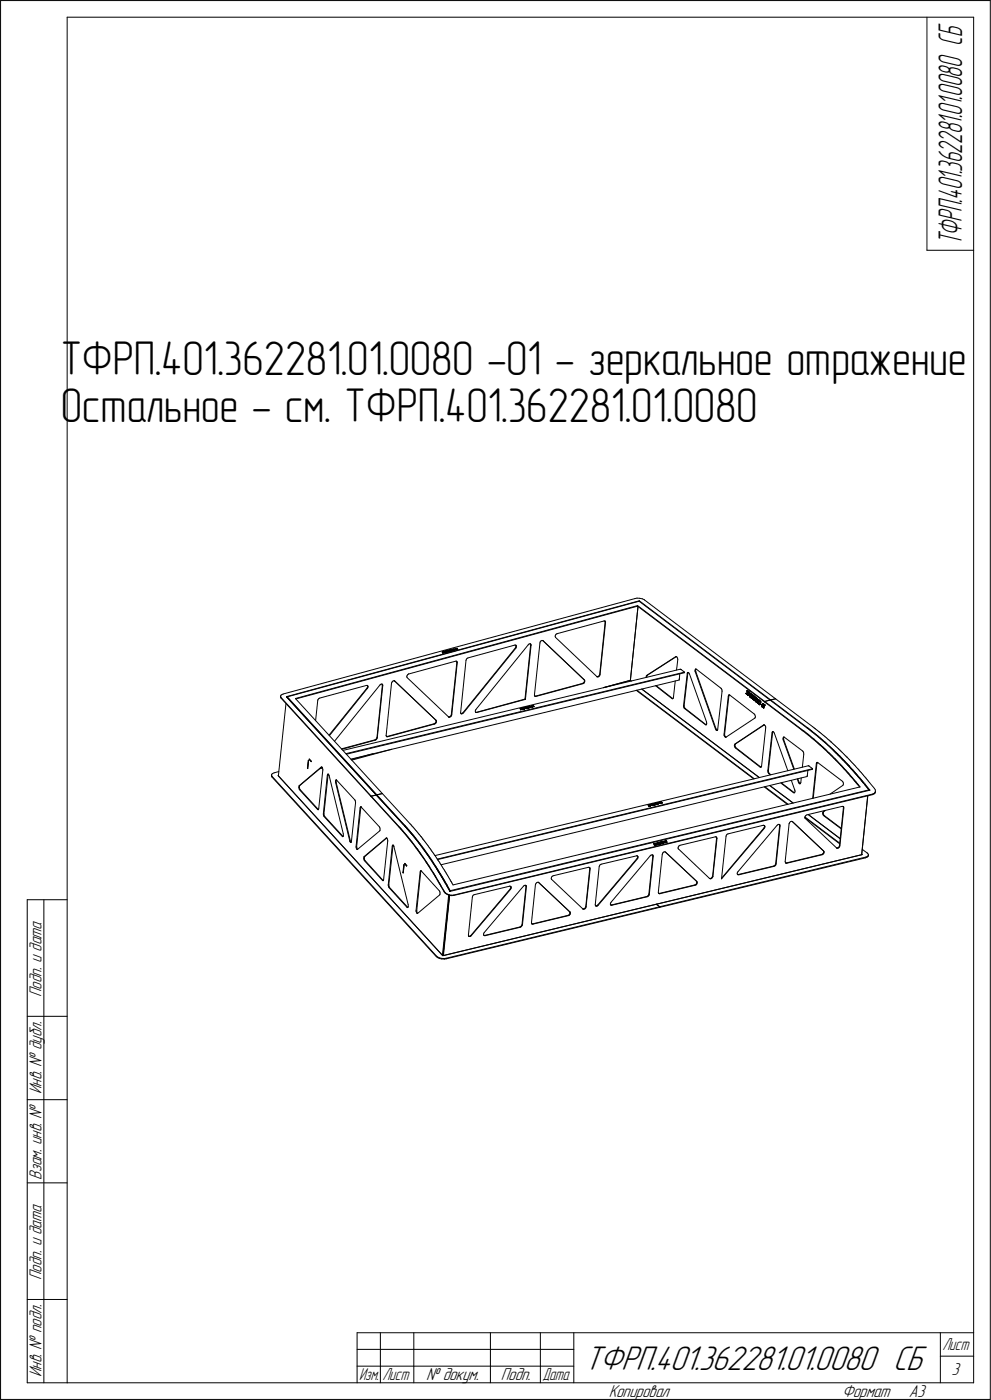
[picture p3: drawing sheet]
<svg xmlns="http://www.w3.org/2000/svg" width="297mm" height="420mm" viewBox="0 0 297 420" stroke-linecap="round" stroke-linejoin="round" font-family="sans-serif">
<defs><g id="words">
<g font-size="14.6">
<text x="18.2" y="112.5">ТФРП.401.362281.01.0080 -01 - зеркальное отражение</text>
<text x="18.2" y="126.8">Остальное - см. ТФРП.401.362281.01.0080</text>
</g>
<text font-size="10.9" x="175.4" y="411.2">ТФРП.401.362281.01.0080 СБ</text>
<text font-size="10.5" x="288.7" y="73.7" transform="rotate(-90 288.7 73.7)">ТФРП.401.362281.01.0080 СБ</text>
<g font-size="5.5">
<text x="12.4" y="299.4" transform="rotate(-90 12.4 299.4)">Подп. и дата</text>
<text x="12.4" y="328.5" transform="rotate(-90 12.4 328.5)">Инв. № дубл.</text>
<text x="12.4" y="354.2" transform="rotate(-90 12.4 354.2)">Взам. инв. №</text>
<text x="12.4" y="384.4" transform="rotate(-90 12.4 384.4)">Подп. и дата</text>
<text x="12.4" y="413.5" transform="rotate(-90 12.4 413.5)">Инв. № подл.</text>
<text x="285.5" y="412.9">3</text>
<text x="127.8" y="414.4">№ докум.</text>
<text x="150.3" y="414.4">Подп.</text>
<text x="182.6" y="419.4">Копировал</text>
<text x="252.6" y="419.4">Формат</text>
<text x="272.7" y="419.4">A3</text>
</g>
<g font-size="5.4">
<text x="282.8" y="405.4">Лист</text>
<text x="107.8" y="414.4">Изм.</text>
<text x="114.8" y="414.4">Лист</text>
<text x="162.8" y="414.4">Дата</text>
</g>
</g></defs>
<g fill="none" stroke="#000" stroke-width=".3">
<path d="M.2 .2v420zM.2 .2h296.9zM20.2 5.2v410zM20.2 5.2h271.9zM278.1 5.2v69.9zM292.1 5.2v410zM297.1 .2v420zM278.1 75.1h14zM190.5 179.7l.6-.1zM191.1 179.6h.8zM191.9 179.6l.8 .2zM192.7 179.8l.6 .2z"/>
<path d="M132.7 195.7h.1M132.8 195.8h.1M132.7 195.8h.1M132.8 195.7h.1M132.9 195.7h.1M132.9 196h.1M132.8 196h.1M132.9 196h.2zM133 195.7h.1M133 195.8h.1M133 195.8l-.1 .2zM133 195.8l-.2 .2z"/>
<path d="M133.1 195.7h.1M133.1 196h.1M133.1 195.6h.1M133.1 195.8h.1M133.2 195.7h.1M133.2 195.9h.1M133.2 195.8h.1M133.2 195.6h.1M133.3 195.9h.1M133.3 195.7h.1M133.3 195.6h.1M133.4 195.9h.1"/>
<path d="M133.4 195.7h.1M133.4 195.8h.1M133.5 195.6h.1M133.5 195.5h.1M133.4 195.6h.1M133.5 195.5l.2 .3zM133.5 195.6l.2 .2zM133.7 195.8h.1M133.7 195.5h.1M133.7 195.5l.2 .2zM133.8 195.5h.1M133.8 195.8h.1"/>
<path d="M133.8 195.5l.1 .2zM133.9 195.5h.1M133.9 195.4h.1M133.9 195.7h.1M133.9 195.8h.1M134 195.7h.1M134 195.8h.1M134 195.5h.1M134 195.5l.1 .2zM134.1 195.7h.1M134.2 195.5h.1M134.2 195.7h.1"/>
<path d="M134.1 195.5h.1M134.2 195.4h.1M134.2 195.4l.2 .3zM134.4 195.7h.1M134.4 195.3h.1M134.4 195.4h.1M134.4 195.4l.1 .2zM134.5 195.6h.1M134.5 195.7h.1M134.5 195.4h.1M134.5 195.4l.1 .2zM134.5 195.3h.1"/>
<path d="M134.5 195.4l.1 .1zM134.6 195.6h.1M134.6 195.2h.1M134.6 195.3h.1M134.7 195.6h.1M134.7 195.3v.2zM134.7 195.3h.1M134.7 195.3l.1 .2zM134.7 195.5h.1M134.8 195.5h.1M134.8 195.3h.1M134.7 195.2h.1"/>
<path d="M134.8 195.6h.1M134.8 195.2h.1M134.8 195.3l.1 .2zM134.9 195.5h.1M134.9 195.2h.1M135 195.5h.1M135 195.2h.1M135 195.2l.1 .2zM135.1 195.5h.1M135 195.2l.2 .2zM135.1 195.2h.1M135.2 195.5h.1"/>
<path d="M135.1 195.4h.1M135.2 195.2h.1M135.2 195.4h.1M135.2 195.1h.1M135.3 195.4h.1M135.2 195.3h.1M135.3 195.2h.1M135.3 195.3h.1M135.3 195.1h.1M135.3 195.5h.1M135.4 195.5h.1M135.4 195.4h.1"/>
<path d="M135.4 195.2h.1M135.4 195.3h.1M135.5 195.4h.1M135.5 195.3h.1M135.5 195.1h.1M135.5 195.2h.1M135.6 195h.1M135.6 195.1h.1M135.6 195l-.1 .2zM135.6 195.1l.1 .2zM135.6 195l.2 .3zM135.7 195.4h.1"/>
<path d="M135.8 195.4h.1M135.8 195.3h.1M135.8 195h.1M135.8 195l.1 .2zM135.9 195.3h.1M135.8 194.9h.1M135.8 195.1h.1M135.8 195.1l.1 .1zM135.9 195h.1M135.9 194.9h.1M135.9 195.2h.1M136 195.2h.1"/>
<path d="M136 195.3h.1M136 194.9h.1M136 195l.1 .2zM136.1 195.3h.1M136.1 195.2h.1M136.1 194.9h.1M136.1 195l.1 .2zM136.1 195h.1M136.2 195h.1M136.2 195.2h.1M136.2 194.9h.1M136.2 194.9l.2 .3z"/>
<path d="M136.3 194.9h.1M136.3 194.9l.1 .3zM136.4 195.2h.1M136.4 195h.3zM136.5 195.1h.1M136.4 195.1l.3-.1zM136.4 195.1h.1M136.5 195.1l.2-.1zM136.7 194.8h.1M136.7 194.8l.1 .2zM136.7 194.9l.1 .1zM136.7 194.9h.1"/>
<path d="M136.7 198.5h.3zM136.7 194.7h.1M136.8 195h.1M136.8 194.8h.1M136.8 194.7h.1M136.9 195.1h.1M136.8 195.1h.1M136.9 195h.1M136.9 194.7h.1M136.9 194.8l.1 .1zM137 195h.1M136.9 194.8l.2 .2z"/>
<path d="M136.9 194.8l.2 .1zM137 195.1h.1M137 198.5l.1 .3zM137 198.5h.1M137 198.5l.2 .3zM137 194.8h.1M137 194.9h.1M137.1 194.8h.1M137 194.7h.1M137.1 198.8h.1M137.1 198.9l-1.7 15.6zM137.1 194.9h.1"/>
<path d="M137.1 195h.1M137.1 194.7l.2 .3zM137.1 194.6h.1M137.1 194.7h.1M137.2 198.8v.2zM137.2 194.6l.1 .3zM137.2 194.7l.1 .3zM137.2 199l-1.6 15.6zM137.3 195h.1M137.3 194.9h.1M139.8 198.2l-1.6 15.7zM140 197.9l-.2 .3z"/>
<path d="M140.2 197.7l-.2 .2zM140.2 197.7l.2-.2zM140.4 197.5l14.1-3.8zM154.5 193.7h.3zM154.6 194.5l-15.7 19.5zM154.7 193.7l.1 .2zM154.8 194.6l-15.7 19.4zM154.8 193.7h.1M154.8 194.6h.1M154.8 194.3l-.2 .2zM154.8 193.7l.1 .2zM154.8 193.9v.4z"/>
<path d="M154.9 193.9v.4zM154.9 194.3l-.1 .3zM158.5 193.6l.2-.3zM158.5 193.6l-15.7 19.4zM158.7 193.3h.3zM159 193.3h.2zM159.1 193.3l.1 .2zM159.2 193.5h.1M159.2 193.3l.1 .2zM159.2 193.7l-1.7 16.2zM159.3 193.8l-1.7 16.2zM159.3 193.5v.3z"/>
<path d="M162 193l-1.6 15.7zM162.1 192.7l-.1 .3zM162.3 192.4l-.2 .3zM162.3 192.4l.3-.1zM162.6 192.3h.3zM162.9 192.3l12.4 11.8zM162.9 192.3h.1M162.9 192.4l12.5 11.8zM166.6 191.1l.1 .2zM166.6 190.8v.3zM166.7 191.3l12.4 11.9zM166.8 190.5l-.2 .3z"/>
<path d="M166.8 190.5l.3-.2zM167.1 190.3h.1M167.2 190.2l14-3.8zM181.2 186.4h.3zM181.5 186.4l.1 .3zM181.5 186.4h.1M181.5 186.5l.2 .2zM181.6 186.8l-1.6 15.6zM181.6 186.7h.1M181.7 186.7v.2zM181.7 186.9l-1.7 15.6zM191.3 181.8l38.1 28.8z"/>
<path d="M191.3 181.8v.2zM191.3 182l38.1 28.7zM191.4 182.1l-2.3 22.2zM191.8 180.5l39.3 29.7zM191.8 180.4l39.4 29.7zM191.8 180.4v.2zM193.3 180h.1M193.4 180.1l39.3 29.7zM202.8 197.1h.1M202.9 197.1h.1M202.9 197.1l.3 .2zM203.2 197.3l.1 .4z"/>
<path d="M203.3 197.7l.1 .4zM203.4 198.1l-.4 3.1zM84.2 209.2v.3zM84.2 209.2l.2 .3zM84.2 209v.2zM84.2 209.5l.2 .1zM84.3 208.7l-.1 .3zM84.3 208.7l.3-.2zM84.4 209.6l27 29.6zM84.4 209.5l27 29.6zM84.6 208.5l.4-.1zM85 208.4l105.5-28.7z"/>
<path d="M85.8 211.2l-2.3 21.8zM85.9 209.2l105.9-28.8zM85.9 209.2l27 29.5zM86.1 209.3h.1M86.1 209.4l26.9 29.4zM86.1 209.4l35 38.2zM86.2 209.2l105.6-28.7zM86.2 209.2l-.1 .2zM86.2 209.2l26.9 29.4zM88.6 209.7l102.7-27.9zM88.6 209.7l26.1 28.6zM88.8 209.8l102.5-27.8z"/>
<path d="M95.3 210.4l-.6 5.9zM95.4 210l-.1 .4zM95.7 209.7l-.3 .3zM95.7 209.7l.2-.1zM95.9 209.6l14.1-3.8zM110 205.8h.2zM110.1 206.6l-11.4 14.1zM110.2 205.8h.1M110.3 206.7h.1M110.2 205.8l.1 .2zM110.2 206.7l-11.4 14.2zM110.3 205.8l.1 .2z"/>
<path d="M110.3 206.4l-.2 .2zM110.3 206v.4zM110.4 206.3l-.1 .4zM110.4 206v.3zM114 205.7l.3-.3zM114 205.7l-13.6 16.8zM114.3 205.4h.3zM114.6 205.4h.1zM114.6 205.4l.1 .3zM114.7 205.4l.2 .3zM114.7 205.7h.1M114.7 205.7l-1.6 15.7z"/>
<path d="M114.9 205.8l-1.7 15.7zM114.9 205.7v.1zM117.5 205.1l-1.6 15.7zM117.6 204.8l-.1 .3zM117.9 204.5l-.3 .3zM117.9 204.5l.2-.1zM118.1 204.4h.3zM118.3 204.4l12.5 11.8zM118.4 204.4h.1M118.4 204.5l12.5 11.8zM122 203.2l.2 .3zM122.1 202.9l-.1 .3z"/>
<path d="M122.2 203.5l12.4 11.8zM122.3 202.6l-.2 .3zM122.3 202.6l.3-.2zM122.6 202.4h.1M122.6 202.4l14.1-3.9zM130.3 217.3h.1M130.3 217.3l.3-.3zM130.5 217.3h.1M130.5 217.3l.3-.2zM130.8 216.2l.1 .2zM130.8 216.7l-.2 .3zM130.9 216.4l-.1 .3z"/>
<path d="M130.9 216.3l.1 .2zM130.9 216.8l-.1 .3zM131 216.5l-.1 .3zM134.6 215.2l.2 .1zM134.7 215.3h.1M134.7 215.3h.2zM134.8 215.3l.3-.2zM134.9 215.3l.3-.1zM135.3 214.8l-.2 .3zM135.4 214.5l-.1 .3zM135.5 214.9l-.3 .3zM135.6 214.6l-.1 .3z"/>
<path d="M138.2 214.1l.1 .2zM138.2 213.9v.2zM138.4 214.2h.1M138.3 214.3h.2zM138.4 214.2h.3zM138.5 214.3l.3-.1zM138.7 214.2l.2-.2zM138.8 214.2l.3-.2zM142.6 213.7l.1 .2zM142.6 213.4v.3zM142.7 213.8l.3 .1zM142.8 213.9h.1"/>
<path d="M142.8 213.9h.3zM142.8 213l-.2 .4zM143 213.9l14.5-4zM143.1 213.9l14.5-3.9zM156.1 212.8h.1M156.1 212.7h.1M156.2 212.8h.1M156.2 212.7h.1M156.2 213.1h.1M156.3 213.1h.1M156.3 212.8h.1M156.3 212.7h.1"/>
<path d="M156.3 213.1l.2-.1zM156.3 212.9h.1M156.3 212.9l-.1 .2zM156.3 212.8l-.1 .3zM156.3 212.8v.3zM156.4 212.7h.1M156.5 212.8h.1M156.5 212.7h.1M156.5 212.6h.1M156.5 212.9h.1M156.6 212.9h.1M156.6 213h.1"/>
<path d="M156.5 213h.1M156.6 212.8h.1M156.6 212.7h.1M156.6 212.6h.1M156.7 212.7h.1M156.7 213h.1M156.7 212.9h.1M156.7 212.8h.1M156.8 212.9h.1M156.8 213h.1M156.8 212.7h.1M156.8 212.8h.1"/>
<path d="M156.8 212.6h.1M156.8 212.6l.2 .3zM156.8 212.6v.1zM156.9 212.6l.2 .3zM157.1 212.9h.1M157.1 212.5h.1M157.1 212.6h.1M157.1 212.6l.1 .2zM157.2 212.9h.1M157.1 212.8h.1M157.2 212.8h.1M157.2 212.5h.1"/>
<path d="M157.3 212.8h.1M157.3 212.5h.1M157.4 212.8h.1M157.3 212.5l.1 .2zM157.4 212.5h.1M157.4 212.5l.1 .2zM157.4 212.6l.1 .1zM157.5 212.8h.1M157.4 212.7h.1M157.5 212.5h.1M157.5 212.7h.1M157.5 209.9l.1 .1z"/>
<path d="M157.5 212.4h.1M157.5 212.4l-.1 .1zM157.5 212.4l.2 .3zM157.6 212.4l.1 .3zM157.7 212.7h.1M157.8 212.7h.1M157.8 212.4h.1M157.8 212.3h.1M157.8 212.4l.1 .2zM157.9 212.7h.1M157.9 212.3h.1M157.9 212.6h.1"/>
<path d="M158 212.6h.1M158 212.3h.1M158 212.4l.1 .2zM158 212.3l.2 .3zM158 212.4l.2 .2zM158.1 212.6h.1M158.2 212.6h.1M158.1 212.3h.1M158.1 212.3l.1 .2zM158.2 212.3h.1M158.2 212.3l.1 .2zM158.2 212.2h.1"/>
<path d="M158.3 212.6h.1M158.3 212.3h.1M158.3 212.2h.1M158.4 212.6h.1M158.4 212.3h.1M158.4 212.3l.1 .2zM158.5 212.6h.1M158.5 212.5h.1M158.4 212.5h.1M158.5 212.2h.1M158.5 212.3h.1M158.5 212.4h.1"/>
<path d="M158.6 212.3h.1M158.5 212.1h.1M158.6 212.5h.1M158.6 212.1h.1M158.6 212.4h.1M158.6 212.2h.1M158.7 212.3h.1M158.7 212.5h.1M158.7 212.2h.1M158.7 212.1h.1M158.8 212.5h.1M158.8 212.3h.1"/>
<path d="M158.8 212.1l.2-.1zM158.8 212.4h.1M158.8 212.2h.1M158.8 212.1h.1M158.8 212.1h.2zM159 212h.1M159 212.1l.1 .3zM159 212l.1 .4zM159.1 212.4h.1M159.3 212.3h.1M159.2 212.2h.3zM159.2 212.3h.1"/>
<path d="M159.3 212.3l.2-.1zM159.5 212h.1M159.5 212.2h.1M159.5 212l.1 .2zM159.5 211.9h.1M159.6 211.9h.1M159.6 212.2h.1M159.6 212.3h.1M159.7 212.2h.1M159.7 212.3h.1M159.7 211.9h.1M159.7 212l.1 .1z"/>
<path d="M159.7 212l.2 .2zM159.7 212l.2 .1zM159.8 212.2h.1M159.8 211.9h.1M159.9 211.9h.1M159.9 212.2h.1M159.8 212.1h.1M159.9 211.8h.1M159.9 212.1h.1M160 212.2h.1M160 211.8h.1M160 211.9h.1"/>
<path d="M160 212.2l.2-.1zM160.1 211.9h.1M160 212.1h.2zM160.1 211.9l-.2 .3zM160.1 211.8h.1M160.1 211.9l-.1 .2zM160.2 212.1h.1M160.4 208.8l.1 .2zM160.4 208.7v.1zM160.4 209h.3zM160.6 209.1h.1M160.6 209.1h.2z"/>
<path d="M160.7 209l14.1-3.8zM160.8 209.1l14.1-3.8zM174.9 205.1h.1M175 205.2h.1M174.9 205.1l.2-.1zM175 205.2l.3-.1zM175.3 204.1l.1 .2zM175.3 204.6l-.2 .4zM175.4 204.2l.1 .2zM175.4 204.3l-.1 .3zM175.4 204.7l-.1 .4zM175.5 204.4l-.1 .3z"/>
<path d="M179.1 203.2h.2zM179.2 203.2h.1M179.2 203.2h.3zM179.3 203.2l.3-.2zM179.5 203.2l.2-.1zM179.8 202.7l-.2 .3zM180 202.4l-.2 .3zM180 202.8l-.3 .3zM180 202.5v.3zM181.1 206.5l8-2.2zM189.1 204.3l.3 .2zM190.9 207.3l35.2 26.5z"/>
<path d="M191.1 207.2l35.2 26.6zM192.6 206.9l35.2 26.5zM193.9 203.2h.1M193.9 202.9v.3zM194.1 202.8l-.2 .1zM194.1 203.2h.1M194.1 202.8l8.7-5.7zM194.1 202.9v.3zM194.2 202.7l8.7-5.6zM194.2 202.7l-.1 .2zM196.7 205.9l4.9 3.8zM196.8 205.8l5 3.9z"/>
<path d="M201.6 209.7l.2 .1zM201.8 209.7l.1 .1zM201.8 209.8l.2-.1zM202.1 209.5l-.1 .2zM202.6 204.4l-.5 5.1zM203.8 203.9h.1M203.8 203.9v.3zM204 202.3l-.2 1.6zM204.1 200.9h.1M204.3 201h.1M204.3 201l.8 .6zM205.1 211.8v.4z"/>
<path d="M205.1 212.2l.2 .4zM205.1 201.6l.3 .2zM205.3 211.8v.4zM205.3 212.2l.1 .4zM205.3 212.6l.1 .1zM205.4 212.7l6.2 4.9zM205.4 201.8v.2zM205.4 212.6l.2 .1zM205.6 212.7l6.2 4.9zM206.2 202.2l-1.1 9.6zM206.2 202l.2-.1zM206.2 202v.2z"/>
<path d="M206.4 202.2l-1.1 9.6zM206.4 202.1h.1M206.5 201.9h.1M206.5 201.9l.2 .1zM206.5 201.9l-.1 .2zM206.7 202l.2 .4zM206.9 202.4l5.1 14.4zM208.5 201.3l.1 .3zM208.6 201.6h.1M208.6 201.7l6.1 17.2zM208.6 201l-.1 .3zM208.7 201.4l.1 .3z"/>
<path d="M208.7 201.1v.3zM208.8 200.9h.1M208.7 200.9l-.1 .1zM208.8 201.7l6 17.1zM208.8 200.9l.2 .1zM208.8 200.9l-.1 .2zM209 201l7.3 5.6zM211.6 217.6h.2zM211.8 217.6h.1M211.8 217.6l.2-.1zM212 216.9v.4zM212 216.9h.1"/>
<path d="M212 217.3v.2zM214.7 218.9l.2 .3zM214.8 218.8l.3 .4zM214.9 219.2l.2 .1zM215.1 219.2l.1 .1zM215.1 219.3h.1M215.1 219.3l.2-.1zM215.3 218.9v.3zM216.3 206.6l.2 .2zM216.5 206.8l.1 .3zM216.6 207.1l.1 .4zM216.7 207.5l-1.4 11.4z"/>
<path d="M218.5 209l-1.2 11.4zM218.6 208.7l-.1 .3zM218.7 209l-1.3 11.4zM218.8 208.6h.1M218.7 208.6l-.1 .1zM218.7 208.8h.1M218.8 208.6l.2 .1zM218.8 208.6l-.1 .2zM219 208.7l7.3 5.7zM223.8 208.2h.1M223.9 208.2h.1M223.8 208.2l.4 .3z"/>
<path d="M223.8 208.2l.6-.3zM223.9 208.2l.5-.3zM223.9 208.2l.3 .3zM223.9 208.2l.3 .2zM224.2 207.5h.1M224.2 207.4h.1M224.2 208.5h.1M224.2 208.4h.1M224.3 207.5h.1M224.3 207.4h.1M224.4 207.5h.1M224.4 208.6h.1"/>
<path d="M224.3 208.5h.1M224.4 207.4h.1M224.4 208.7h.1M224.4 208.5h.1M224.4 208.4h.1M224.4 207.9h.1M224.5 207.6h.1M224.5 208.7h.1M224.5 207.9h.1M224.4 207.6h.1M224.4 207.8h.1M224.4 208.3h.1"/>
<path d="M224.5 208.8h.1M224.5 207.5h.1M224.5 207.8h.1M224.5 207.7h.1M224.5 208.3h.1M224.5 208.2h.1M224.5 208.3l-.1 .1zM224.6 208.2h.1M224.6 208.8h.1M224.6 208.7h.1M224.6 208.1h.1M224.6 208h.1"/>
<path d="M224.6 207.9h.1M224.7 208.2h.1M224.7 208.7h.1M224.7 207.9h.1M224.7 208.8h.1M224.7 208.3h.1M224.7 207.8h.1M224.7 208.4h.1M224.8 207.9h.1M224.7 208.5h.1M224.8 208.2h.1M224.8 208.4h.1"/>
<path d="M224.8 208.5h.1M224.8 208.3h.1M224.8 207.8h.1M224.9 207.8h.1M224.9 208.3h.1M224.9 207.9h.1M224.9 208.2h.1M224.9 208.1h.1M225 209.1h.1M224.9 209.1h.1M225 209.2h.1M224.9 208h.1"/>
<path d="M225 208.2h.1M225 207.9h.1M225 208.1h.1M225 208h.1M225.1 209.3h.1M225 209.3h.1M225 208.3h.1M225.1 208.4h.1M225.1 209.2h.1M225.1 208.4l.2-.1zM225.1 208.3l.2-.1zM225.1 208.3h.1"/>
<path d="M225.2 209.3h.1M225.2 209.2h.1M225.3 208.3l-.4 .8zM225.3 208.3h.1M225.3 209.5h.1M225.3 209.4h.1M225.3 209.3h.1M225.3 209.2h.1M225.3 208.3l-.3 .8zM225.4 209.5h.1M225.3 208.2h.1M225.4 209.4h.1"/>
<path d="M225.4 208.2h.1M225.5 209.6h.1M225.5 209.5h.1M225.6 209.6h.1M225.6 209.5h.1M225.6 208.6l-.3 .6zM225.6 208.7l-.3 .5zM225.6 208.6h.1M225.6 208.7h.1M225.6 208.5h.1M225.6 209.4h.1M225.7 208.5h.1"/>
<path d="M225.7 209.5h.1M225.7 208.6h.1M225.8 208.7h.1M225.8 208.6h.1M225.8 209.9h.1M225.8 208.9l-.2 .5zM225.9 209.9h.1M225.8 208.8h.1M225.8 208.9h.1M225.9 208.7h.1M225.9 208.8h.1M225.9 208.9h.1"/>
<path d="M225.9 209l-.2 .5zM226 209.1h.1M226.1 210.1h.1M226 210h.1M226 210.1h.1M226 209.9h.1M226 209h.3zM226.1 209.1h.1M226 209.1h.2zM226.1 209.9h.1M226.1 210h.1M226.2 209.1l-.4 .7z"/>
<path d="M226.2 209.1h.1M226.2 210.1h.1M226.2 210h.1M226.2 209.1l-.3 .7zM226.3 210.2h.1M226.2 210.2h.1M226.3 210.1h.1M226.3 210h.1M226.3 209h.1M226.3 210.3h.1M226.3 214.4l.2 .3zM226.4 210.3h.1"/>
<path d="M226.3 209l-.4 .9zM226.4 210.2h.1M226.4 210.4h.1M226.5 210.3h.1M226.5 210.4h.1M226.5 209.4l-.3 .5zM226.5 209.4h.1M226.5 209.3h.1M226.5 214.7l.2 .4zM226.5 210.2h.1M226.5 209.5l-.2 .5zM226.5 209.5h.1"/>
<path d="M226.6 210.3h.1M226.6 209.3h.1M226.6 210.2h.1M226.6 209.4h.1M226.6 215.4l-.1 .2zM226.7 215.1l-.1 .3zM226.7 209.3h.1M226.7 209.4h.1M226.7 210.6h.1M226.8 209.4h.1M226.7 210.5h.1M226.7 210.4h.1"/>
<path d="M226.8 210.6h.1M226.8 210.7h.1M226.8 210.5h.1M226.8 209.7l-.2 .5zM226.9 210.7h.1M226.8 209.5h.1M226.8 209.6h.1M226.9 209.5h.1M226.9 209.6h.1M227 210.7h.1M226.9 209.8h.1M226.9 209.8l-.2 .5z"/>
<path d="M227 209.8h.1M227 210.6h.1M227 209.8l-.2 .6zM227 209.7h.1M227.1 210.7h.1M227.1 209.8h.1M227.1 209.7h.1M227.2 209.8h.1M227.2 210.9h.1M227.2 210.8h.1M227.2 209.7h.1M227.2 211h.1"/>
<path d="M227.2 210.6h.1M227.3 211h.1M227.2 210.1l-.2 .5zM227.2 209.9h.1M227.2 210.6v.1zM227.3 210.7h.1M227.3 210.6h.1M227.3 210.5h.1M227.3 209.9h.1M227.3 210h.1M227.3 211.1h.1M227.3 209.8h.1"/>
<path d="M227.3 210.1l-.3 .5zM227.4 211.1h.1M227.3 210.1l-.2 .6zM227.3 210.1h.1M227.4 211h.1M227.4 210.5h.1M227.4 210.6h.1M227.5 211.1h.1M227.4 210.4h.1M227.4 210.3h.1M227.5 211h.1M227.5 210.2h.1"/>
<path d="M227.5 210.6h.1M227.5 210.1h.1M227.5 210.5h.1M227.5 210.4h.1M227.5 210.7h.1M227.6 210.1h.1M227.6 210.6h.1M227.6 210.7h.1M227.6 211.3l.3 .3zM227.6 210.2h.1M227.6 210.8h.1M227.6 211.2h.1"/>
<path d="M227.6 210.9h.1M227.6 211.3h.1M227.6 211.2l.5-.3zM227.6 210.9l-.1 .1zM227.7 210.1h.1M227.7 210.6h.1M227.7 211.3l.3 .2zM227.7 211.3l.5-.3zM227.7 210.2h.1M227.7 210.5h.1M227.7 210.3h.1M227.7 210.4h.1"/>
<path d="M227.8 210.5h.1M227.8 210.4h.1M227.8 210.2h.1M227.8 210.3h.1M227.9 210.6h.1M227.9 210.5h.1M228 211.6h.1M228 210.6h.1M228 210.5h.1M228 211.5h.1M228.1 210.6h.1M228.1 210.5h.1"/>
<path d="M228.1 210.9h.1M228.2 210.9h.1M228.2 210.6h.1M228.2 210.7h.1M228.2 211.3h.1M228.2 211.4l.3 .3zM228.2 211.4h.1M228.2 210.5h.1M228.2 211h.1M228.2 210.8h.1M228.3 210.9h.1M228.2 211.3l.3 .3z"/>
<path d="M228.3 210.7h.1M228.3 210.8h.1M228.3 210.6h.1M228.5 211.6h.1M228.6 211.7h.1M228.6 212.1h.1M228.6 211.6h.1M228.6 212h.1M228.6 211.9h.1M228.6 212.2h.1M228.7 212.2h.1M228.7 212.3h.1"/>
<path d="M228.8 212.3h.1M228.8 212.2h.1M228.8 211.3h.1M228.8 211.3l-.2 .5zM228.8 211.2h.1M228.9 212.2h.1M228.9 211.2h.1M228.9 212.1h.1M228.9 211.3h.1M228.9 211.3l-.3 .6zM229 211.3h.1M229 211.2h.1"/>
<path d="M229.1 211.3h.1M229.1 211.4h.1M229.2 212.6h.1M229.1 211.6l-.2 .5zM229.1 211.5h.1M229.1 212.6h.1M229.2 217.6h.1M229.2 211.5h.1M229.2 211.6l-.3 .5zM229.2 211.4h.1M229.3 217.6h.1M229.2 211.7h.1"/>
<path d="M229.2 211.8h.1M229.3 211.8h.1M229.3 211.8h.1zM229.3 211.7l.2-.1zM229.3 217.6l.2 .2zM229.4 210.7l11.1 8.5zM229.4 211.8l-.3 .7zM229.5 211.8h.1M229.4 210.6l11.1 8.4zM229.4 210.6h.1M229.4 210.6l1.7-.4zM229.5 211.8l-.3 .7z"/>
<path d="M229.5 217.8l.2 .4zM229.5 211.6h.1M229.5 211.7l-.3 .9zM229.6 211.7h.1M229.7 218.2v.4zM229.7 218.6l-1.2 11.4zM231.1 210.2l11 8.3zM231.2 210.1l11.1 8.4zM231.2 210.1v.2zM231.2 210.1l1.5-.3zM231.7 219.8l.2-.1zM231.7 219.8l-.1 .2z"/>
<path d="M231.8 220l-1.3 11.4zM231.8 219.8h.1M231.9 219.6l.2 .2zM231.9 219.6h.1M231.9 219.7l-.1 .1zM232.1 219.8l.2 .3zM232.7 209.8l11.1 8.4zM240.5 219.2l.4 .3zM240.5 219l.4 .3zM240.9 219.5l.4 .2zM240.9 219.3l.4 .2zM241.3 219.7l.3 .3z"/>
<path d="M241.3 219.5l.4 .3zM241.7 219.8l.4 .3zM242.1 218.5h.2zM242.3 218.7l.1-.1zM242.3 218.7l.3 .2zM242.4 218.6l.3 .2zM242.4 218.6v.2zM242.6 218.9l.4 .3zM242.7 218.8l.4 .3zM243 219.2l.3 .3zM243.1 219.1l.4 .3zM243.3 219.5l.4 .3z"/>
<path d="M243.5 219.4h.1M243.5 219.4l.3 .3zM243.7 219.8l.4 .2zM243.8 218.2l.4 .3zM243.8 219.7l.4 .3zM244.2 218.5l.4 .3zM244.6 218.8h.1M244.6 218.8l.3 .3zM244.9 219.1l.4 .2zM245.3 219.3h.1M245.3 219.4l.4 .2zM245.7 219.7l.4 .3z"/>
<path d="M245.7 219.6h.1M246.1 220l.4 .3zM81.4 232.8l.1 .3zM81.5 232.7v.2zM81.5 232.7l-.1 .1zM81.5 233.1l.1 .2zM81.5 232.5l.3-.3zM81.5 232.5v.2zM81.5 232.9l.2 .2zM81.6 233.3l49.3 53.9zM81.7 233.1l49.3 54zM81.8 232.2l.5-.2z"/>
<path d="M82.3 232l1.4-.4zM83.5 232.9l49.3 54zM83.5 232.9h.1M83.5 232.8h.1M83.5 233l49.3 53.8zM89.7 236.4v.5zM89.7 236v.4zM89.7 236.9l.2 .2zM89.8 235.9l-.1 .1zM89.8 235.9l6.6-5.6zM89.8 236.4l.1 .5zM89.9 236l-.1 .4z"/>
<path d="M89.9 237.1l5.4 5.9zM89.9 236.9l.1 .2zM90 235.8l6.6-5.5zM90 235.8l-.1 .2zM90 237.1l5.5 5.9zM92.2 230.6l.1 .2zM92.3 230.6h.1M92.4 230.6h.1M92.6 228.3h.1M92.5 228.3l-.3 2.3zM92.6 228.3l-.3 2.3zM92.6 228.3l-.3 2.5z"/>
<path d="M92.8 228.1l.6 .6zM92.8 227.9l.6 .6zM92.8 227.9v.2zM92.9 228h.1M92.9 228l.5 .6zM93.4 228.5v.2zM96 230.8l.8-.2zM96.3 230.5l.4-.1zM96.4 230.3h.1M96.5 230.3h.1M96.6 230.3l.2 .3zM96.8 230.6l.1 .4z"/>
<path d="M96.9 231v.2zM96.9 231.2l-1.3 11.6zM97.7 222h.1M98.2 232.7l-1.2 11.6zM98.3 232.5l-.1 .2zM98.3 232.5h.1M98.4 232.7l-1.2 11.6zM98.4 232.4h.1M98.5 232.5l-.1 .2zM98.6 232.5l.1 .2zM98.7 232.7l.1 .2zM98.8 232.9l4.2 17.4z"/>
<path d="M100.7 234.5v.5zM100.7 235l4.2 17.5zM100.8 234.2l-.1 .3zM100.8 234.2l.1-.1zM100.8 234.5l.1 .5zM100.9 234.1l.1 .1zM100.9 235l4.2 17.4zM100.9 234.2l-.1 .3zM100.9 234.2h.1M101 234.2l5.5 6zM102.5 224.8l10-2.7zM102.6 225l10-2.8z"/>
<path d="M102.9 225.3l101.2-24.4zM103.8 226.3l101.6-24.5zM103.9 226.4l101.5-24.4zM105.3 227.9l98.5-23.7zM105.4 228l6.6-1.7zM105.5 228.2l12-3.2zM111.4 239.2l8.3 9.1zM111.4 239.1l8.3 9zM111.4 239.1h.1M111.4 239.1l1.5-.4zM112.5 222.1l.3-.1zM112.6 222.2l.3-.1z"/>
<path d="M112.9 238.7l8.2 8.9zM113 221.7l-.2 .3zM113 238.8l8.2 8.8zM113.1 238.6l8.2 9zM113.1 238.6l1.6-.3zM113.1 238.6l-.1 .2zM113.1 221.8l-.2 .3zM113.1 221.4l-.1 .3zM113.2 221.5l-.1 .3zM114.7 238.3l8.3 9zM115.9 220.9l.1 .2zM115.9 220.8v.1z"/>
<path d="M116 221.1h.2zM116.1 221.2h.1M116.1 221.2h.2zM116.2 221.1l14.1-3.8zM116.3 221.2l14.1-3.8zM217.3 220.4v.4zM217.3 220.8l.2 .4zM217.4 220.4v.4zM217.4 220.8l.2 .3zM217.5 221.2l.2 .2zM217.6 221.1l.2 .2zM217.7 221.4h.1"/>
<path d="M217.8 221.4h.1M217.8 221.3l8.7-5.7zM220.3 223.9l.2 .4zM220.4 223.6l-.1 .3zM220.5 224.3l.2 .3zM220.5 223.4l8.7-5.8zM220.5 223.9l.1 .3zM220.5 223.4l-.1 .2zM220.6 223.5l-.1 .4zM220.6 224.2l.3 .3zM220.7 224.6l7.3 5.7zM220.7 223.4l-.1 .1z"/>
<path d="M220.7 223.4l8.6-5.8zM220.9 224.5l7.3 5.8zM228 230.3h.3zM228.2 230.3h.1M228.3 230.3h.1M228.3 230.3l.1-.1zM228.5 230l-.1 .2zM229.3 236.3l7 5.2zM229.5 236.2l7 5.3zM230.4 231.4v.4zM230.4 231.8l.2 .4zM230.5 231.4l.1 .4z"/>
<path d="M230.6 231.8l.2 .4zM230.6 232.2l.1 .1zM230.7 232.3l.4 .3zM230.8 232.2l.1 .1zM230.9 232.3l.4 .3zM231 235.8l7 5.3zM231.6 220l-1.2 11.4zM232.3 220.1l4.1 11.3zM234.3 235.1l3.8 2.9zM234.4 235l3.9 3zM234.9 221.7l.1 .4zM235 222.1h.1"/>
<path d="M235 222.1l3.2 8.8zM235 221.4l.2-.1zM235 221.4l-.1 .3zM235.1 221.5v.3zM235.1 221.8l.1 .3zM235.2 221.3l.2 .1zM235.2 222.1l3.1 8.8zM235.2 221.3l-.1 .2zM235.4 221.4l5.5 4.1zM237.4 234.3l1.1 2.9zM238.1 238h.2zM238.3 238h.1"/>
<path d="M238.3 238l.2-.1zM238.5 237.3h.1M238.5 237.3v.4zM238.5 237.7v.2zM239.2 233.8l.4 1.1zM239.4 233.8l.3 1zM239.6 234.9l.2 .3zM239.7 234.8l.2 .4zM239.8 235.2l.2 .1zM239.9 235.2l.2 .1zM240 235.3h.1M240 235.3l.2-.1z"/>
<path d="M240.3 234.9l-.1 .3zM240.4 233.6l-.1 1.3zM240.9 225.5l.1 .1zM241 225.6l.1 .4zM241.1 226l.1 .4zM241.2 226.4l-.5 3.9zM241.6 220l.4 .3zM242 220.3l.4 .3zM242.1 220.1l.3 .3zM242.2 232.9v.2zM242.2 232.9h.1M242.4 231.3l-.2 1.6z"/>
<path d="M242.4 220.6l.4 .3zM242.4 220.4l.4 .3zM242.5 229.9h.1M242.7 229.9l.1 .1zM242.7 230l.8 .6zM242.8 220.7l.4 .3zM242.8 220.9l.4 .3zM243.2 221.2l.3 .3zM243.2 221l.3 .4zM243.5 221.5l.4 .3zM243.5 230.6l.3 .2zM243.5 221.4l.4 .3z"/>
<path d="M243.8 230.8v.2zM243.9 221.8l.4 .3zM243.9 221.7l.4 .3zM244.1 220l.3 .3zM244.2 220l.4 .3zM244.3 222.1l.3 .4zM244.3 222h.1M244.3 222l.3 .3zM244.4 220.3l.4 .3zM244.6 220.3l.4 .3zM244.6 222.3l.4 .3zM244.6 222.5l.4 .3z"/>
<path d="M244.8 220.6l.4 .3zM244.9 229.3l-1.1 10.4zM245 222.8l.4 .3zM245 220.6l.3 .3zM245 229l.2-.1zM245 229l-.1 .3zM245 222.6l.4 .3zM245.1 229.2l-1.1 10.4zM245.2 229.1h.1M245.2 228.9h.1M245.2 228.9l.2 .1zM245.2 220.9l.3 .4z"/>
<path d="M245.2 228.9v.2zM245.3 220.9h.1M245.4 223.1l.3 .3zM245.4 220.9l.3 .3zM245.4 229l7.4 5.6zM245.4 222.9l.3 .4zM245.5 221.3l.4 .3zM245.7 221.2l.4 .3zM245.7 223.4l.4 .3zM245.7 223.3l.4 .3zM245.9 221.6l.4 .3zM246.1 223.7h.1"/>
<path d="M246.1 221.5l.4 .4zM246.1 223.6l.4 .3zM246.1 223.6h.1M246.1 223.8l.4 .3zM246.3 221.9l.4 .3zM246.5 220.3l.3 .3zM246.5 224.1l.3 .3zM246.5 221.9l.3 .3zM246.5 223.9l.4 .3zM246.7 222.2l.3 .3zM246.8 220.6l.4 .3zM246.8 224.4l.4 .3z"/>
<path d="M246.8 222.2l.4 .3zM246.9 224.2l.3 .4zM247 222.5l.4 .3zM247.2 220.9l.4 .3zM247.2 224.7h.1M247.2 222.5l.4 .3zM247.2 224.7l.4 .4zM247.2 224.6l.4 .3zM247.4 222.8l.4 .4zM247.6 221.2l.3 .3zM247.6 225.1l.3 .3zM247.6 222.8l.3 .3z"/>
<path d="M247.6 222.8h.1M247.6 224.9l.3 .4zM247.8 223.2l.4 .3zM247.9 221.5l.4 .3zM247.9 225.3h.1M247.9 225.4l.4 .4zM247.9 223.1l.4 .4zM248 225.3l.3 .3zM248.2 223.5l.3 .4zM248.3 221.8l.4 .3zM248.3 225.8l.4 .3zM248.3 223.5l.4 .3z"/>
<path d="M248.3 225.6l.4 .4zM248.5 223.9l.4 .3zM248.7 222.1l.3 .4zM248.7 226.1l.3 .4zM248.7 223.8l.3 .4zM248.7 226l.3 .3zM248.9 224.2l.4 .3zM249 238.4l3.9-2.6zM249 222.5l.4 .3zM249 226.3l.4 .4zM249 226.5l.4 .4zM249 224.2l.4 .3z"/>
<path d="M249.3 224.5l.3 .4zM249.4 222.8h.1M249.4 226.9l.4 .3zM249.4 224.5l.4 .3zM249.4 222.8l.4 .3zM249.4 226.7l.4 .3zM249.6 224.9l.4 .3zM249.8 223.1l.3 .4zM249.8 227.2l.3 .4zM249.8 227h.1M249.8 224.8l.3 .4zM249.8 227l.3 .4z"/>
<path d="M250 225.2l.1 .1zM250 225.2l.3 .4zM250.1 227.6l.4 .3zM250.1 225.3l.4 .4zM250.1 223.5l.4 .3zM250.1 227.4l.4 .4zM250.1 225.2l.4 .4zM250.3 225.6l.4 .3zM250.5 227.9l.3 .4zM250.5 225.7l.3 .4zM250.5 225.6l.4 .3zM250.5 223.8l.4 .4z"/>
<path d="M250.5 227.8l.4 .3zM250.7 225.9l.4 .4zM250.8 228.3l.4 .4zM250.8 226.1l.4 .3zM250.9 224.2l.3 .3zM250.9 228.1l.3 .4zM250.9 225.9l.3 .3zM251.1 226.3l.3 .4zM251.2 228.7l.3 .3zM251.2 226.4l.3 .4zM251.2 226.2h.1M251.2 224.5l.4 .3z"/>
<path d="M251.2 228.5l.4 .4zM251.2 226.2l.4 .4zM251.4 226.7l.4 .3zM251.5 229l.4 .4zM251.5 226.8l.4 .3zM251.6 224.8h.1M251.6 228.9l.4 .4zM251.6 226.6l.4 .3zM251.6 224.8l.4 .4zM251.8 227l.3 .4zM251.9 229.4l.4 .4zM251.9 227.1l.4 .4z"/>
<path d="M252 225.2l.3 .4zM252 229.3l.3 .4zM252 227l.3 .3zM252 226.9h.1M252.1 227.4l.4 .4zM252.3 229.8l.3 .4zM252.3 227.5l.3 .4zM252.3 229.7l.4 .3zM252.3 227.3l.4 .4zM252.3 225.6l.4 .3zM252.5 227.8l.4 .3zM252.6 230.2l.4 .3z"/>
<path d="M252.6 227.9l.4 .3zM252.7 225.9l.4 .4zM252.7 230l.3 .4zM252.7 227.7l.3 .4zM252.8 234.6l.2 .3zM252.9 228.1l.3 .4zM253 234.9l.1 .4zM253 230.5l.3 .5zM253 228.2l.4 .4zM253 235.6l-.1 .2zM253 230.4l.4 .4zM253 228.1l.4 .3z"/>
<path d="M253.1 235.3l-.1 .3zM253.1 226.3l.3 .3zM253.2 228.5l.4 .4zM253.3 231l.4 .4zM253.4 230.8l.3 .4zM253.4 228.6l.3 .4zM253.4 226.6l.4 .4zM253.4 228.4l.3 .4zM253.6 228.9l.4 .3zM253.7 231.4l.3 .3zM253.7 229l.4 .4zM253.7 231.2l.4 .4z"/>
<path d="M253.7 228.8l.4 .4zM253.8 227l.3 .3zM254 229.2l.3 .4zM254 231.7l.4 .5zM254.1 231.6l.4 .4zM254.1 231.6h.1M254.1 229.4l.3 .3zM254.1 227.3h.1M254.1 229.2l.4 .4zM254.2 227.3l.3 .4zM254.3 229.6l.4 .4zM254.4 232.2l.4 .3z"/>
<path d="M254.4 229.7l.4 .4zM254.5 232l.3 .4zM254.5 229.6l.3 .4zM254.5 227.7l.3 .4zM254.7 230l.3 .4zM254.8 232.5l.3 .4zM254.8 232.4l.3 .4zM254.8 230.1l.3 .4zM254.8 228.1h.1M254.8 230h.1M254.8 230l.4 .4zM254.9 228.1l.3 .4z"/>
<path d="M255 230.4l.4 .4zM255.1 232.9h.1M255.1 233l.3 .3zM255.1 232.8l.4 .4zM255.1 230.5l.4 .4zM255.2 230.4l.3 .4zM255.2 228.5l.4 .4zM255.4 230.8h.1M255.4 230.8l.3 .4zM255.4 233.3h.1M255.5 233.3l.3 .5zM255.5 233.2h.1"/>
<path d="M255.5 230.9l.4 .4zM255.5 233.2l.4 .4zM255.5 230.8l.4 .3zM255.6 228.9l.3 .3zM255.7 231.2l.4 .4zM255.8 233.8l.4 .3zM255.9 233.6l.3 .4zM255.9 231.3l.3 .4zM255.9 231.1l.3 .5zM255.9 229.2l.4 .4zM256.1 231.6l.4 .4zM256.2 234.1l.3 .5z"/>
<path d="M256.2 234l.3 .4zM256.2 231.7l.3 .4zM256.2 231.6l.4 .3zM256.3 229.6l.4 .4zM256.5 232l.3 .4zM256.5 234.6l.3 .4zM256.5 234.4l.4 .4zM256.5 232.1l.4 .4zM256.6 231.9l.4 .5zM256.7 230l.3 .4zM256.8 232.4l.3 .4zM256.8 235l.4 .4z"/>
<path d="M256.9 234.8h.1M256.9 234.9l.4 .3zM256.9 232.5l.4 .4zM257 232.4l.3 .3zM257 230.4l.4 .4zM257.1 232.8l.4 .4zM257.2 235.4l.4 .4zM257.3 235.2l.3 .5zM257.3 232.9l.3 .4zM257.3 232.7l.3 .5zM257.4 230.8l.3 .4zM257.5 233.2h.1"/>
<path d="M257.5 233.2l.4 .4zM257.6 235.8l.3 .5zM257.6 235.7l.5 .6zM257.6 233.3l.4 .4zM257.6 233.2l.4 .4zM257.7 231.2l.4 .4zM257.9 233.6l.3 .4zM258 233.7l.3 .4zM258 233.6l.4 .4zM258.1 231.6l.3 .4zM258.2 234l.3 .4zM258.3 234.1l.4 .5z"/>
<path d="M258.4 234l.3 .4zM258.4 232l.4 .4zM258.5 234.4l.4 .5zM258.7 234.6l.3 .4zM258.7 234.4l.3 .4zM258.8 232.4l.3 .4zM258.9 234.9l.2 .3zM259 235l.2 .2zM259 234.8l.3 .3zM259.1 232.8l.4 .4zM259.1 232.8h.1M259.1 235.2l.2-.1z"/>
<path d="M259.3 235.4l1.4 1.8zM259.3 235.4h.2zM259.5 233.2l.3 .4zM259.5 235.6h.1M259.5 235.5l1.4 1.8zM259.5 235.4l1.5 1.8zM259.5 235.4v.1zM259.8 233.6l.4 .5zM260.2 234.1l.3 .4zM260.3 238.9l-1.8 17.7zM260.4 238.9l-1.8 17.6zM260.5 234.5l.4 .4z"/>
<path d="M260.7 237.2v.1zM260.9 234.9l1.5 1.8zM261.7 238.6l.5-.2zM261.8 238.4l.3-.1zM262.1 238.3l.4-.2zM262.2 238.4l.3-.3zM262.4 236.7l.2 .5zM262.6 237.9l-.1 .2zM262.6 237.7v.2zM262.6 237.2l.1 .4zM262.6 237.7l-.1 .4zM262.7 237.6l-.1 .1z"/>
<path d="M95.3 243h.1M95.3 243l.2 .1zM95.5 243.1h.1M95.5 243h.1M95.6 242.8l-.1 .2zM97 244.5l.1 .4zM97 244.3v.2zM97.1 244.9l.1 .3zM97.2 244.5l.1 .4zM97.2 244.3v.2zM97.2 245.2l5.5 5.9zM97.3 244.9l.2 .3z"/>
<path d="M97.5 245.2l5.4 5.9zM102.7 251.1l.1 .1zM102.8 251.2l.2-.1zM102.9 251.2h.1M103 250.3v.5zM103 250.8v.3zM104.9 252.5l.1 .1zM105 252.6l.1 .3zM105.1 252.4l.1 .3zM105.1 252.9h.2zM105.2 252.7l.2 .2zM105.4 252.9h.1"/>
<path d="M105.5 252.6l-.1 .3zM106.5 240.2l.1 .2zM106.6 240.4l.1 .4zM106.7 241l-1.2 11.6zM106.7 240.8v.2zM106.8 254.4l.1 .4zM106.8 254.1v.3zM106.9 254.8l.2 .2zM107 254.1l.1 .4zM107.1 254.5v.3zM107.1 255l.1 .1zM107.1 254.8l.2 .2z"/>
<path d="M107.3 255l6.6-5.5zM107.3 255h.1M108 242.6l-1.2 11.5zM108.2 242.3l-.2 .3zM108.2 242.3h.1M108.2 242.6l-1.2 11.5zM108.2 242.2h.1M108.3 242.3l-.1 .3zM108.3 242.3h.1M108.4 242.3l5.4 5.9zM108.4 242.3h.1M109.1 257.8l.1 .3z"/>
<path d="M109.2 257.3l-.1 .5zM109.2 258.1l.1 .3zM109.3 257.2l-.1 .1zM109.3 257.2l6.6-5.6zM109.3 257.7l.1 .4zM109.3 258.4l5.5 5.9zM109.3 257.3v.4zM109.4 258.1l.1 .3zM109.4 257.2l-.1 .1zM109.4 257.2l6.6-5.6zM109.5 258.4l5.4 5.9zM113.8 248.2l.2 .3z"/>
<path d="M114 248.5v.4zM114 249.3l-.1 .2zM114 248.9v.4zM115.9 251.6h.1M116 251.6h.1M116.1 251.6l.1 .3zM116.2 251.9l.1 .4zM116.3 252.3v.3zM116.3 252.6l-1.2 11.5zM117.7 254l-1.2 11.6zM117.8 253.8l-.1 .2zM117.8 253.8l.1-.1z"/>
<path d="M117.9 253.7l.1 .1zM117.9 254l-1.2 11.6zM118 253.7l-.1 .3zM118 253.8l.2 .2zM118.2 254v.2zM118.2 254.2l4.3 17.4zM119.7 248.1l.3 .3zM119.7 248.3l.3 .3zM120 248.4l.3 .3zM120 248.6l.2 .3zM120.2 248.9l.3 .3zM120.3 248.8l.2 .2z"/>
<path d="M120.3 248.7h.1M120.5 249l.3 .3zM120.5 249.2l.3 .4zM120.8 249.6l.3 .3zM120.8 249.3l.3 .4zM121.1 249.7l.3 .3zM121.1 249.9l.2 .3zM121.1 247.6h.2zM121.2 259.6v.1zM121.2 259.6l-.3 2.4zM121.2 259.7l-.2 2.3zM121.2 259.7l-.2 2.4z"/>
<path d="M121.3 247.8h.2zM121.3 247.8l.2 .3zM121.3 250.2l.3 .3zM121.4 250l.2 .3zM121.4 248l.2 .2zM121.4 248l.4 .3zM121.5 247.8l-.1 .2zM121.5 247.8l.2 .2zM121.5 259.2l.5 .6zM121.5 259.2v.2zM121.5 259.4l.5 .7zM121.5 259.4h.1"/>
<path d="M121.5 248.1l.3 .3zM121.5 259.4l.5 .5zM121.6 250.3l.3 .4zM121.6 250.5l.3 .3zM121.6 248.2l.3 .3zM121.7 248l.2 .3zM121.8 248.4l.2 .3zM121.8 248.3l.1 .2zM121.9 250.8l.3 .4zM121.9 248.5l2 2.3zM121.9 250.7l.3 .3zM121.9 248.3l.3 .3z"/>
<path d="M121.9 248.5l.3 .3zM122 248.7l.3 .3zM122 259.8v.3zM122.2 251.2l.2 .3zM122.2 251l.3 .3zM122.2 248.8l.3 .3zM122.2 248.8h.1M122.2 248.6l.3 .4zM122.3 249l.3 .3zM122.4 251.5l.3 .3zM122.5 251.3l.2 .4zM122.5 249l.3 .3z"/>
<path d="M122.5 249.1l.2 .4zM122.6 249.3l.3 .3zM122.7 251.8l.3 .4zM122.7 251.7l.3 .3zM122.7 249.5l.3 .3zM122.8 249.3l.2 .3zM122.9 249.6l.2 .4zM123 252.2l.3 .3zM123 252l.3 .3zM123 247.3l.3 .3zM123 249.6l.3 .3zM123 249.8l.3 .3z"/>
<path d="M123.1 250l.3 .3zM123.3 252.3l.3 .4zM123.3 252.5l.2 .4zM123.3 250.1l.3 .3zM123.3 247.6l.3 .3zM123.3 249.9l.3 .4zM123.4 250.3l.3 .3zM123.4 250.3h.1M123.5 252.9l.3 .3zM123.6 252.7l.2 .4zM123.6 247.9l.3 .3zM123.6 250.4l.3 .3z"/>
<path d="M123.6 250.3l.3 .3zM123.7 250.6l.3 .4zM123.8 253.1l.3 .3zM123.8 253.2l.3 .4zM123.9 248.2l.2 .3zM123.9 250.6l.3 .3zM123.9 250.7h.1M123.9 250.8l2 2.5zM124 251l.2 .3zM124.1 253.6l.3 .3zM124.1 253.4l.3 .4zM124.1 248.5l.3 .4z"/>
<path d="M124.2 250.9l.2 .3zM124.2 251.3l.3 .3zM124.4 253.9h.1M124.4 253.8l.3 .3zM124.4 254l.2 .3zM124.4 248.9l.3 .3zM124.4 251.2l.3 .4zM124.5 251.6l.3 .4zM124.6 254.3l.3 .4zM124.7 254.1l.2 .4zM124.7 249.2l.3 .3zM124.7 251.6l.3 .4z"/>
<path d="M124.8 252l.3 .3zM124.9 254.7l.3 .3zM124.9 254.5l.3 .3zM125 249.5l.2 .4zM125 252l.3 .3zM125.1 252.3l.2 .4zM125.2 254.8h.1M125.2 255l.2 .4zM125.2 254.8l.3 .4zM125.2 249.9l.3 .3zM125.3 252.3l.2 .3zM125.3 252.7l.3 .3z"/>
<path d="M125.4 255.4l.3 .4zM125.5 255.2l.2 .4zM125.5 250.2l.3 .3zM125.5 252.6l.3 .4zM125.6 253.1l.3 .3zM125.6 253h.1M125.7 255.6l.3 .4zM125.7 255.8l.3 .4zM125.8 250.5h.1M125.8 253l.3 .4zM125.8 250.5l.3 .4zM125.9 253.3l1.9 2.7z"/>
<path d="M125.9 253.4l.3 .3zM126 256.2l.2 .3zM126 256l.3 .4zM126.1 250.9l.2 .3zM126.1 253.4l.2 .3zM126.2 253.8l.2 .3zM126.2 253.7h.1M126.2 256.5l.3 .4zM126.3 256.4l.2 .4zM126.4 251.2h.1M126.3 253.7l.3 .4zM126.4 251.2l.2 .3z"/>
<path d="M126.4 254.1l.3 .4zM126.5 256.9l.3 .4zM126.5 256.8l.3 .3zM126.6 251.5l.3 .4zM126.6 254.1l.3 .4zM126.7 254.5l.3 .3zM126.8 257.3l.2 .4zM126.8 257.1l.3 .4zM126.9 251.9h.1M126.9 251.9l.3 .4zM126.9 254.5l.3 .3zM127 254.8h.1"/>
<path d="M127 254.9l.3 .3zM127 257.7l.3 .4zM127.1 257.5l.2 .4zM127.2 252.3l.2 .3zM127.2 254.8l.2 .4zM127.3 255.2l.2 .4zM127.3 258.1l.3 .3zM127.3 257.9l.3 .4zM127.4 252.6l.3 .4zM127.4 255.2l.3 .4zM127.5 255.6l.3 .4zM127.6 258.4l.2 .5z"/>
<path d="M127.6 258.3l.3 .4zM127.7 255.6l.3 .3zM127.7 253l.3 .3zM127.8 256l.3 .4zM127.8 258.9l.3 .3zM127.8 256l2 2.9zM127.9 258.7l.2 .4zM128 253.3l.3 .4zM128 255.9l.2 .4zM128.1 256.4l.2 .4zM128.1 259.2l.3 .5zM128.1 259.1l.3 .4z"/>
<path d="M128.2 256.3l.3 .4zM128.3 253.7l.2 .3zM128.3 256.8l.3 .3zM128.4 259.7l.3 .4zM128.4 259.5l.3 .4zM128.5 256.7l.3 .4zM128.5 254l.3 .4zM128.6 257.1l.3 .5zM128.7 259.9l.2 .4zM128.8 254.4l.3 .4zM128.8 257.1l.2 .4zM128.8 257.1h.1"/>
<path d="M128.9 257.6l.2 .3zM129 257.5l.3 .4zM129.1 254.8l.2 .4zM129.1 257.9l.3 .4zM129.3 257.9l.3 .4zM129.3 255.2l.3 .4zM129.4 258.3l.3 .4zM129.6 255.6l.3 .3zM129.6 258.3l.2 .4zM129.7 258.7l.2 .4zM129.8 258.7l.3 .4zM129.8 258.9l2 3.1z"/>
<path d="M129.9 255.9l.2 .4zM129.9 259.1l.3 .4zM130.1 259.1l.2 .4zM130.1 256.3l.3 .4zM130.2 259.5l.3 .5zM130.3 259.5l.3 .4zM130.4 256.7l.3 .4zM130.5 260l.2 .3zM130.5 256.9l112-27zM130.6 259.9l.3 .4zM130.7 257.1l.2 .4zM130.9 257.5l.3 .4z"/>
<path d="M131.2 257.9l.2 .4zM131.2 257.9l112.6-27.1zM131.3 258.1l112.5-27.1zM131.4 258.3l.3 .4zM131.7 258.7l.3 .4zM132 259.1l.2 .4zM132.2 259.5l.3 .4zM132.3 259.6l109.9-26.5zM132.5 259.9l.3 .4zM179.9 259.9l-.1 .3zM180.1 259.6l.3-.1zM180.1 259.6l-.2 .3z"/>
<path d="M180.4 259.5l10.6-2.5zM191.1 256.9h.1M191.1 256.9l.2 .1zM191.1 257.8l-11.7 13.9zM191.3 257v.1zM191.3 257.9l-11.8 13.9zM191.3 257l.1 .2zM191.3 257.5l-.2 .3zM191.3 257.1v.4zM191.4 257.6l-.1 .3zM191.4 257.2v.4zM194.5 241.8h.1"/>
<path d="M194.6 241.8h.1M194.6 241.7h.1M194.7 242.1h.1M194.7 241.7h.1M194.7 242.1l.2-.1zM194.8 241.8h.1M194.7 242h.2zM194.8 241.8l-.1 .3zM194.8 241.7h.1M194.8 241.8l-.2 .3zM194.8 241.8l-.1 .2zM194.9 241.6h.1"/>
<path d="M194.9 241.7h.1M194.9 242h.1M194.9 241.8h.1M195 241.8h.1M194.9 241.9h.1M195 241.6h.1M195 241.9h.1M195.1 241.8h.1M195.1 241.9h.1M195.1 242h.1M195.1 241.7h.1M195.1 241.6h.1"/>
<path d="M195.2 241.7h.1M195.2 241.9h.1M195.1 256.9l-11.8 14zM195.1 256.9l.2-.1zM195.2 241.8h.1M195.3 241.6h.1M195.2 241.6h.1M195.3 241.6l.2 .3zM195.3 256.8l.3-.1zM195.5 241.9h.1M195.5 241.6h.1M195.5 241.5h.1"/>
<path d="M195.5 241.6l.2 .2zM195.6 241.9h.1M195.6 241.6h.1M195.6 241.5h.1M195.6 241.8h.1M195.6 241.6l.1 .2zM195.6 241.6l.1 .1zM195.7 241.5h.1M195.6 256.7h.3zM195.7 241.8h.1M195.8 241.8h.1M195.8 241.5h.1"/>
<path d="M195.8 241.5l.1 .2zM195.8 256.8h.1M195.9 241.8h.1M195.8 256.8l.1 .2zM195.9 241.7h.1M195.9 256.7l.1 .1zM195.9 257l-1.2 11.4zM196 241.7h.1M195.9 241.5h.1M196 241.4h.1M196 241.5h.1M196 256.8v.3z"/>
<path d="M196 241.4l.2 .3zM196 257.1l-1.2 11.4zM196.2 241.7h.1M196.2 241.4h.1M196.2 241.3h.1M196.2 241.4l.1 .2zM196.2 253.4h.1M196.3 253.4h.1M196.3 241.3h.1M196.3 241.4h.1M196.3 241.7h.1M196.3 241.4l.1 .2z"/>
<path d="M196.3 241.6h.1M196.3 253.3h.1M196.4 241.6h.1M196.4 253.3h.1M196.4 253.8h.1M196.4 241.3h.1M196.4 253.8l.2-.1zM196.4 253.7h.2zM196.5 241.6h.1M196.5 253.4h.1M196.4 253.4h.1M196.5 241.3h.1"/>
<path d="M196.5 241.3l.1 .2zM196.5 253.4l-.2 .4zM196.5 253.3h.1M196.5 241.3l.1 .3zM196.6 241.6h.1M196.5 253.4l-.1 .3zM196.6 241.5h.1M196.6 241.3h.1M196.6 241.3l.1 .2zM196.6 253.7h.1M196.6 253.4h.1M196.6 253.3h.1"/>
<path d="M196.6 253.2h.1M196.6 241.2h.1M196.7 241.2h.1M196.6 253.5h.1M196.7 253.4h.1M196.6 253.6h.1M196.7 253.7h.1M196.7 241.6h.1M196.7 253.6h.1M196.7 253.5h.1M196.7 253.2h.1M196.8 241.5h.1"/>
<path d="M196.8 241.6h.1M196.8 253.4h.1M196.8 253.7h.1M196.8 241.2h.1M196.8 253.2h.1M196.8 253.3h.1M196.8 241.3l.1 .1zM196.9 241.5h.1M196.8 241.3l.2 .2zM196.8 241.3l.2 .1zM196.9 253.7h.1M196.8 253.5h.1"/>
<path d="M196.9 253.6h.1M196.9 253.4h.1M196.9 253.5h.1M196.9 241.2h.1M196.9 241.4h.1M197 241.2h.1M197 241.1h.1M197 241.3h.1M197 241.4h.1M197 241.5h.1M197 253.2h.1M196.9 253.3h.1"/>
<path d="M197.1 241.4h.1M197.1 241.3h.1M197 253.2l.1 .4zM197 253.2l.2 .4zM197 253.2l-.1 .1zM197.1 241.5h.1M197.1 241.1h.1M197.1 241.2h.1M197.2 241.5h.1M197.2 241.2h.1M197.2 241.4h.1M197.1 253.6h.1"/>
<path d="M197.2 253.6h.1M197.2 241.3h.1M197.2 241.1h.1M197.2 241.1l.3-.1zM197.3 241.4h.1M197.3 241.3h.1M197.2 253.1h.1M197.2 253.5h.1M197.3 253.6h.1M197.2 253.2h.1M197.2 253.2l.2 .2zM197.3 241.1h.1"/>
<path d="M197.3 241.1l.2-.1zM197.3 253.1h.1M197.3 253.2l.1 .2zM197.3 253.5h.1M197.3 253.2h.1M197.4 253.1h.1M197.4 253.5h.1M197.4 253.4h.1M197.4 253h.1M197.5 253.5h.1M197.5 241h.1M197.5 241v.3z"/>
<path d="M197.5 253.1h.1M197.5 253.1l.1 .3zM197.5 241.3h.1M197.5 241l.1 .4zM197.5 241l.1 .3zM197.6 241.4h.1M197.5 253.2l.1 .2zM197.6 241.3h.1M197.6 253.4h.1M197.6 253.5h.1M197.7 253.1h.1M197.7 253h.1"/>
<path d="M197.6 253.1h.1M197.7 241.2l.2-.1zM197.7 241.2h.1M197.7 241.2h.2zM197.7 241.2h.3zM197.7 253l.1 .4zM197.7 253l.2 .4zM197.7 253l-.1 .1zM197.8 253.4h.1M197.9 253.4h.1M197.9 241h.1M197.9 241l.1 .2z"/>
<path d="M197.9 241.2h.1M197.9 241.1h.1M197.9 240.9h.1M197.9 253l.1 .3zM197.9 253h.1M197.9 252.9h.1M198 253.4h.1M198 241.1h.1M198 240.9h.1M198 241h.1M198 241l.1 .2zM198 253h.1"/>
<path d="M198 253v.3zM198 252.9h.1M198.1 241.2h.1M198 241.2h.1M198.1 253.3h.1M198.1 253.4h.1M198 253.3h.1M198.1 240.9h.1M198.1 252.9h.1M198.2 241.2h.1M198.2 253.4h.1M198.2 253.3h.1"/>
<path d="M198.2 240.9h.1M198.2 240.9v.2zM198.2 252.9h.1M198.2 253v.2zM198.2 241l.1 .1zM198.2 240.9l.1 .2zM198.2 252.9l.1 .3zM198.2 253l.1 .2zM198.3 240.8h.1M198.2 240.8h.1M198.2 241.1h.1M198.3 253.3h.1"/>
<path d="M198.3 252.9h.1M198.2 253.2h.1M198.3 241.2h.1M198.3 241.1h.1M198.3 252.9l.1 .3zM198.3 253.2h.1M198.4 240.8h.1M198.3 252.8h.1M198.4 241h.1M198.4 252.9h.1M198.4 252.8h.1M198.4 253.2h.1"/>
<path d="M198.5 240.9h.1M198.4 241.2h.1M198.5 241.1h.1M198.4 253.3h.1M198.5 253.3h.1M198.5 253.2h.1M198.5 241h.1M198.5 240.8h.1M198.5 252.8h.1M198.5 252.9h.1M198.5 252.9l.1 .3zM198.6 241.1h.1"/>
<path d="M198.6 253.2h.1M198.6 253.3h.1M198.6 241h.1M198.6 252.8h.1M198.7 252.9h.1M198.6 252.9h.1M198.7 252.7h.1M198.7 253.1h.1M198.7 253h.1M198.7 252.8h.1M198.8 253.1h.1M198.8 252.9h.1"/>
<path d="M198.8 253.2h.1M198.7 253.2h.1M198.7 256.5l-1.2 11.4zM198.8 253h.1M198.8 252.7h.1M198.8 252.8h.1M198.8 256.4h.1M198.9 253.2h.1M198.9 252.8h.1M198.9 252.9h.1M198.9 253h.1M198.9 256.1l-.1 .3z"/>
<path d="M198.9 253.1h.1M199 253.1h.1M199 252.8h.1M199 253h.1M199 253.2h.1M199.1 252.7l.1 .4zM199.1 252.6l-.1 .2zM199.1 252.6h.1M199.1 252.7h.1M199.1 252.6l.1 .5zM199.1 255.8l.3-.1zM199.1 255.8l-.2 .3z"/>
<path d="M199.2 253.1h.1M199.3 252.9h.2zM199.3 252.9h.1M199.4 255.7l.3 .1zM199.5 252.9h.1M199.5 252.6h.1M199.5 252.6l.1 .3zM199.6 252.5h.1M199.6 252.6h.1M199.6 252.9h.1M199.6 255.8l9.4 8.8zM199.7 253h.1"/>
<path d="M199.7 252.9h.1M199.6 253h.1M199.7 252.5h.1M199.7 252.6h.1M199.7 255.8l9.4 8.9zM199.8 253h.1M199.7 252.6l.1 .3zM199.8 252.9h.1M199.8 252.6l.1 .3zM199.8 252.6h.1M199.9 252.9h.1M199.9 252.6h.1"/>
<path d="M199.9 252.4v.2zM199.9 252.5h.1M199.9 252.5l.2 .4zM199.9 252.4h.1M200 252.4l.1 .5zM200.1 252.9h.1M203.5 254.6v.2zM203.5 254.8h.1M203.5 254.3v.3zM203.6 254.9l9.3 8.9zM203.8 254l.2-.2zM203.8 254l-.3 .3z"/>
<path d="M204 253.8l10.6-2.6zM214.7 251.2h.1M214.7 251.2l.3 .1zM215 251.3h.1M215 251.3v.3zM215.1 251.4h.1M215 251.6l-1.2 11.4zM215.1 251.4v.3zM215.1 251.7l-1.2 11.4zM217.8 251.1l-1.3 12.8zM217.9 250.8l-.1 .3zM218.1 250.5l.3-.1z"/>
<path d="M218.1 250.5l-.2 .3zM218.4 250.4l10.6-2.6zM229.1 247.8h.1M229.1 247.8l.3 .1zM229.2 248.6l-12.7 15.1zM229.3 247.8l.1 .2zM229.3 248.7l-12.8 15.2zM229.4 248.3l-.2 .3zM229.4 247.9l.1 .2zM229.4 248v.3zM229.5 248.4l-.2 .3zM229.5 248.1v.3z"/>
<path d="M232.7 259.6l-.2 .2zM232.7 259.3v.3zM232.8 259.7l-.2 .2zM232.9 259.4l-.1 .3zM233.2 247.8l.2-.2zM233.2 247.8l-11.8 13.9zM233.4 247.6l.3-.1zM233.7 247.5l.2 .1zM233.9 247.6h.1M233.9 247.6v.3zM233.9 247.6l.1 .1zM233.9 247.9l-1.2 11.4z"/>
<path d="M234 247.7l.1 .3zM234.1 248l-1.2 11.4zM235.6 258.7l.1 .3zM235.7 259l.1 .1zM235.7 259.1h.3zM235.8 259.1l.2 .1zM236 259.1l10.5-2.6zM236 259.2h.1M236.1 259.2l10.6-2.6zM236.8 247.3l-1.2 11.4zM236.8 247.3h.1M236.9 246.9l-.1 .4z"/>
<path d="M237.2 246.7l.3-.1zM237.2 246.7l-.3 .2zM237.5 246.6h.2zM237.7 246.6l9.4 8.8zM237.8 246.7h.1M237.8 246.7l9.3 8.8zM241.5 245.3l10.5 7.9zM241.5 245.4l10.4 7.9zM241.5 245.4l.1 .3zM241.6 245.7h.1M241.6 245.1l-.1 .3zM241.6 245.7l9.4 8.9z"/>
<path d="M241.8 244.8l.3-.2zM241.8 244.8l-.2 .3zM242.1 244.6l10.6-2.5zM242.5 244.6l9.6 7.2zM246.5 256.5l.3-.1zM246.7 256.6l.3-.1zM246.8 244.2l.1 .4zM246.9 243.9l-.1 .3zM246.9 244.6l.2 .3zM247 243.7l-.1 .2zM247 244.1l.1 .5zM247 243.7l.5-.3z"/>
<path d="M247.1 243.8l-.1 .3zM247.1 256.1l-.3 .3zM247.1 255.5h.1M247.1 244.6l.2 .3zM247.1 255.5l.1 .3zM247.1 244.9l5.3 3.9zM247.2 255.6h.1M247.2 243.6l-.1 .2zM247.2 243.6l.4-.3zM247.2 255.8l-.1 .3zM247.2 256.2l-.2 .3zM247.2 255.6l.1 .3z"/>
<path d="M247.3 255.9l-.1 .3zM247.3 244.9l5.1 3.8zM251 254.6h.2zM251 254.6h.1M251 254.6l.3 .1zM251.2 254.6l.3-.1zM251.3 254.7l.3-.1zM251.6 254.6l.2-.3zM251.8 254.2l-.3 .3zM251.9 253.9l-.1 .3zM252 254l-.2 .3zM252 254h.1"/>
<path d="M252.8 242.1h.1M252.8 242.1h.2zM253 242.2h.1M253 242.2l.1 .3zM253 242.1l.2 .2zM253.1 242.5l-1.2 11.4zM253.2 242.3v.3zM253.2 242.6l-1.2 11.4zM258.6 256.5h.1M258.6 256.5l.1 .1zM258.7 255l1.5 1.1zM259.7 257.6l.5-.3z"/>
<path d="M259.7 257.3l.5-.1zM260.2 257.3l.2-.2zM260.2 257.2l.3-.2zM260.3 256.2h.1M260.3 256.2l.2 .3zM260.5 256.5l.1 .2zM260.6 256.9l-.2 .2zM260.6 256.7v.2zM260.6 256.7l-.1 .3zM8.2 270.1v145.1zM8.2 270.1h12zM13.2 270.1v145.1z"/>
<path d="M114.8 264.4h.1zM114.8 264.4h.1M115 264.4h.1M115.1 264.1l-.1 .3zM116.5 265.8l.1 .4zM116.5 265.6v.2zM116.6 266.2l.1 .3zM116.7 265.8l.1 .4zM116.7 265.6v.2zM116.7 266.5l5.4 5.9zM116.8 266.2l.1 .2zM116.9 266.4l5.4 6z"/>
<path d="M120.9 262h.1M121 262h.1M122.2 272.4h.1M122.2 272.4l.1 .1zM122.4 272.5h.1M122.4 272.4h.1M122.5 271.6v.5zM122.5 272.1l-.1 .3zM124.8 273.6l.2 .4zM124.8 273.3v.3zM125 274l.1 .2zM125.1 273.7l.1 .4z"/>
<path d="M125.1 273.3v.4zM125.1 274.2l.1 .1zM125.2 274.1l.1 .1zM125.3 274.2h.1M125.3 274.2l6.6-5.5zM126.1 261.8l-1.3 11.5zM126.2 261.5l-.1 .3zM126.2 261.5h.1M126.2 261.7l-1.1 11.6zM126.2 261.5h.2zM126.3 261.5l-.1 .2zM126.3 261.5h.1"/>
<path d="M126.4 261.5l5.4 6zM128.7 260.1l.2 .4zM128.9 260.5l.3 .4zM128.9 260.3l.3 .4zM129.2 260.9l.2 .4zM129.2 260.7l.3 .5zM129.4 261.3l.3 .4zM129.5 261.2l.2 .4zM129.7 261.6l.3 .4zM129.7 261.7l.3 .4zM130 262.1l.2 .5zM130 262l.3 .4z"/>
<path d="M130.2 262.6l.3 .4zM130.3 262.4l.2 .4zM130.5 263l.2 .4zM130.5 262.8h.1M130.5 262.8l.3 .5zM130.7 263.4l.3 .4zM130.7 260.3l.3 .5zM130.8 263.3l.2 .4zM130.9 260.3l.2 .4zM130.9 260.6l.2 .3zM131 263.8l.2 .5zM131 260.8l.2 .4z"/>
<path d="M131 263.7l.3 .4zM131.1 260.9l.3 .4zM131.1 260.7l.3 .5zM131.2 264.3l.3 .4zM131.2 261.2l.3 .4zM131.3 264.1l.2 .4zM131.4 261.3l.2 .4zM131.4 261.2l.3 .4zM131.5 264.7l.2 .4zM131.5 261.6l.2 .4zM131.5 264.5l.3 .5zM131.6 261.7l.3 .4z"/>
<path d="M131.6 261.7h.1M131.7 261.6l.2 .4zM131.7 265.1l.3 .5zM131.7 262h.1M131.8 265l.2 .4zM131.8 262l.2 .5zM131.8 262l2 3.3zM131.8 267.5l.2 .2zM131.9 262.2l.3 .4zM131.9 262.1h.1M131.9 262l.3 .4zM132 267.7v.4z"/>
<path d="M132 265.6l.2 .2zM132 268.6l-.1 .1zM132 265.4l.2 .2zM132 262.5l.3 .4zM132 268.1v.5zM132.2 265.8v.2zM132.2 265.6l.1 .3zM132.2 262.6l.2 .4zM132.2 262.6h.1M132.2 262.4l.3 .4zM132.2 266l1.1 1.8zM132.3 265.9l1 1.7z"/>
<path d="M132.3 262.9l.2 .4zM132.4 263l.3 .4zM132.5 262.8l.2 .5zM132.5 263.3l.3 .4zM132.7 263.4l.2 .5zM132.7 263.3l.3 .4zM132.8 260.3l.2 .5zM132.8 263.7l.3 .5zM132.9 263.9l.3 .4zM133 263.7l.2 .5zM133 263.7h.1M133 260.8l.3 .4z"/>
<path d="M133.1 264.2l.2 .4zM133.2 264.3l.2 .5zM133.2 264.2l.3 .4zM133.3 267.8l.3 .4zM133.3 261.2l.3 .4zM133.3 267.6l.3 .5zM133.3 267.6h.1M133.3 264.6l.3 .5zM133.4 264.8l.3 .4zM133.5 264.6l.2 .4zM133.6 261.6l.2 .4zM133.6 265.1l.1 .3z"/>
<path d="M133.6 268.2l.6 .4zM133.6 268.1l.6 .3zM133.7 265.2l.1 .2zM133.7 265l.2 .3zM133.7 265.4l.2-.1zM133.8 265.3h.1M133.8 262l.3 .5zM133.9 265.6l1.1 2zM133.9 265.6h.2zM134 265.8l1 1.8zM134 265.8l1 1.6zM134.1 262.5l.2 .4z"/>
<path d="M134.1 265.6l1 1.8zM134.1 265.6l-.1 .2zM134.2 268.6l.7 .2zM134.2 268.4l.7 .3zM134.3 262.9l.3 .4zM134.6 263.3l.2 .5zM134.6 268.8l-1.8 18zM134.8 263.8l.3 .4zM134.8 268.8l-1.9 18zM134.9 268.8l.6 .1zM135 267.4h.1M134.9 268.7l.7 .1z"/>
<path d="M134.9 268.9l-1.8 18zM135 267.5h.1M135 267.6l126-30.4zM135.1 264.2l.2 .4zM135.1 267.4l125.6-30.2zM135.1 267.4l-.1 .2zM135.3 264.7h.1M135.3 264.7l.3 .4zM135.5 268.9h.6zM135.6 268.8l.5-.1zM135.6 265.1l.3 .6zM135.9 265.7l122.2-29.4z"/>
<path d="M136.1 268.9l125.6-30.3zM136.1 268.7l125.7-30.3zM141.7 269.3l-1.2 11.4zM141.8 269l-.1 .3zM142 268.7l.3-.1zM142 268.7l-.2 .3zM142.3 268.6l10.6-2.5zM145.3 280l-.2 .3zM153 266.1h.1M153 266.1h.2zM153.1 266.9l-11.8 13.9zM153.2 266.1l.1 .2z"/>
<path d="M153.2 267l-11.8 13.9zM153.2 266.1l.2 .3zM153.2 266.6l-.1 .3zM153.3 266.3l-.1 .3zM153.4 266.7l-.2 .3zM153.4 266.4v.3zM156 278.3l.3-.2zM156.1 278.4l.3-.2zM156.5 277.8l-.2 .3zM156.6 277.6l-.1 .2zM156.6 277.9l-.2 .3zM156.8 277.7l-.2 .2z"/>
<path d="M157.1 266.1l.2-.2zM157.1 266.1l-11.8 13.9zM157.3 265.9l.3-.1zM157.6 265.8l.2 .1zM157.8 265.9h.1M157.8 265.9v.2zM157.8 265.9l.1 .1zM157.8 266.1l-1.2 11.5zM157.9 266v.2zM157.9 266.2l-1.1 11.5zM159.5 277v.3zM159.5 277.3l.1 .1z"/>
<path d="M159.6 277.4h.3zM159.6 277.4l.3 .1zM159.9 277.5h.1M159.9 277.4l10.5-2.6zM159.9 277.5l10.6-2.6zM160.7 265.6l-1.2 11.4zM160.7 265.6h.1M160.8 265.2l-.1 .4zM161.1 265l.3-.1zM161.1 265l-.3 .2zM161.4 264.9h.2zM161.5 264.9l9.4 8.8z"/>
<path d="M161.6 265l9.4 8.8zM161.6 265h.1M165.4 263.7v.2zM165.4 263.9h.1M165.5 263.4l-.1 .3zM165.5 264l9.4 8.9zM165.7 263.1l.3-.2zM165.7 263.1l-.2 .3zM166 262.9l10.6-2.5zM170.4 274.8l.3-.1zM170.5 274.9l.3-.1zM171 273.8h.1"/>
<path d="M170.9 274.4l-.2 .3zM171 273.8v.3zM171 274.1l-.1 .3zM171.1 273.9h.1M171.1 274.5l-.3 .3zM171.1 273.9l.1 .3zM171.2 274.2l-.1 .3zM174.8 272.9h.3zM174.9 272.9h.1M174.9 272.9l.3 .1zM175.1 272.9l.3-.1zM175.2 273l.3-.1z"/>
<path d="M175.5 272.9l.2-.3zM175.6 272.5l-.2 .3zM175.8 272.2l-.2 .3zM175.9 272.3l-.2 .3zM175.9 272.3h.1M176.7 260.4h.1M176.7 260.4h.2zM176.9 260.5h.1M176.9 260.5l.1 .3zM176.9 260.4l.1 .2zM177 260.8l-1.2 11.4zM177 260.6l.1 .3z"/>
<path d="M177.1 260.9l-1.2 11.3zM178.6 271.6v.3zM178.6 271.9h.1M178.7 271.9l.2 .1zM178.7 272l.3 .1zM178.9 272l.3-.2zM179 272.1l.3-.1zM179.2 271.8l.2-.1zM179.3 272l.2-.2zM179.8 260.2l-1.2 11.4zM183.1 271.5l.2 .2zM183.2 271.2l-.1 .3z"/>
<path d="M183.2 271.7h.3zM183.3 271.7l.2 .1zM183.3 270.9l-.1 .3zM183.5 271.8h.1M183.5 271.7l10.6-2.5zM183.6 271.8l10.6-2.6zM194.1 269.2l.3-.2zM194.2 269.2l.3-.1zM194.6 268.7l-.2 .3zM194.7 268.4l-.1 .3zM194.7 268.8l-.2 .3zM194.8 268.5l-.1 .3z"/>
<path d="M196.9 271.5l61.8-14.9zM196.9 271.5l1.1 .7zM197.5 267.9l.1 .2zM197.6 268.1l.1 .2zM197.6 268.2h.3zM197.7 268.3l.3 .1zM197.9 268.2l10.6-2.5zM198 272.4l61.7-14.8zM198 272.2l61.7-14.9zM198 272.2v.2zM198 268.4h.1M198 268.3l10.6-2.5z"/>
<path d="M208.5 265.7l.3-.1zM208.6 265.8l.3-.2zM209 265.3l-.2 .3zM209 264.7h.1M209 264.7l.1 .2zM209.1 264.9l-.1 .4zM209.1 264.8h.1M209.1 265.3l-.2 .3zM209.1 264.8l.1 .2zM209.2 265l-.1 .3zM212.9 263.8h.1M212.9 263.7h.3z"/>
<path d="M213 263.8l.2 .1zM213.2 263.7l.3-.1zM213.2 263.9l.3-.2zM213.5 263.7l.3-.2zM213.7 263.3l-.2 .3zM213.8 263l-.1 .3zM213.9 263.2l-.1 .3zM213.9 263.2h.1M221.2 262.3l.1 .3zM221.2 262v.3zM221.3 262.6h.3zM221.3 262.6h.1"/>
<path d="M221.4 262.6h.2zM221.4 261.7l-.2 .3zM221.6 262.6l10.6-2.6zM221.6 262.6h.1M221.7 262.6l10.6-2.5zM232.2 260l.3-.2zM232.3 260.1l.3-.2zM130.9 287.2l.4 .3zM131 287.1l.3 .2zM131.3 287.5l.5 .2zM131.3 287.3l.5 .3zM131.8 287.7l.7 .2z"/>
<path d="M131.8 287.6l.7 .1zM132.5 287.9l.8 .1zM132.5 287.7l.8 .1zM132.8 286.8h.1zM132.8 286.9l64.1-15.4zM132.9 286.8l.2 .1zM132.9 286.8h.1M133.1 286.9l125.4-30.3zM133.3 288l.6-.1zM133.3 287.8l.6-.1zM133.9 287.9l64.1-15.5zM133.9 287.7l64.1-15.5z"/>
<path d="M140.5 280.7l.1 .3zM140.6 281l.1 .1zM140.6 281.1h.3zM140.7 281.1l.2 .1zM140.9 281.1l.3-.1zM140.9 281.2l.3-.1zM141.2 281.1l.2-.2zM141.3 280.8l-.1 .2zM145.1 280.6l.1 .2zM145.1 280.3v.3zM145.2 280.8h.2zM145.2 280.8l.3 .1z"/>
<path d="M145.4 280.8h.1M145.5 280.9h.1M145.5 280.8l10.5-2.5zM145.5 280.9l10.6-2.5zM8.2 305.1h12zM8.2 330.2h12zM8.2 355.1h12zM8.2 390.1h12zM8.2 415.2h12zM20.2 415.2h271.9zM107.1 400.1h185zM107.1 400.1v15.1z"/>
<path d="M107.1 405.1h65.1zM107.1 410.2h7zM114.1 400.1v15.1zM114.1 410.2h10.1zM124.2 400.1v15.1zM124.2 410.2h23zM147.2 400.1v15.1zM147.2 410.2h14.9zM162.1 400.1v15.1zM162.1 410.2h10.1zM172.2 400.1v15.1zM282.2 400.1v15.1z"/>
<path d="M282.2 407.2h9.9zM.2 420.2h296.9z"/>
</g>
<g fill="#fff" stroke="#fff" stroke-width=".3">
<path d="M18.2 101.3h271.7zM18.2 101.3h271.7zM18.2 101.4h271.7zM18.2 101.4h271.7zM18.2 101.5h271.7zM18.2 101.5h271.7zM18.2 101.6h271.7zM18.2 101.6h271.7zM18.2 101.6h271.7zM18.2 101.7h271.7zM18.2 101.7h271.7zM18.2 101.8h271.7zM18.2 101.8h271.7zM18.2 101.9h271.7zM18.2 101.9h271.7zM18.2 101.9h271.7zM18.2 102h271.7zM18.2 102h271.7zM18.2 102.1h271.7zM18.2 102.1h271.7zM18.2 102.2h271.7zM18.2 102.2h271.7zM18.2 102.2h271.7zM18.2 102.3h271.7zM18.2 102.3h271.7zM18.2 102.4h271.7zM18.2 102.4h271.7zM18.2 102.4h271.7zM18.2 102.5h271.7zM18.2 102.5h271.7zM18.2 102.6h271.7zM18.2 102.6h271.7zM18.2 102.7h271.7zM18.2 102.7h271.7zM18.2 102.7h271.7zM18.2 102.8h271.7zM18.2 102.8h271.7zM18.2 102.9h271.7zM18.2 102.9h271.7zM18.2 103h271.7zM18.2 103h271.7zM18.2 103h271.7zM18.2 103.1h271.7zM18.2 103.1h271.7zM18.2 103.2h271.7zM18.2 103.2h271.7zM18.2 103.3h271.7zM18.2 103.3h271.7zM18.2 103.3h271.7zM18.2 103.4h271.7zM18.2 103.4h271.7zM18.2 103.5h271.7zM18.2 103.5h271.7zM18.2 103.5h271.7zM18.2 103.6h271.7zM18.2 103.6h271.7zM18.2 103.7h271.7zM18.2 103.7h271.7zM18.2 103.8h271.7zM18.2 103.8h271.7zM18.2 103.8h271.7zM18.2 103.9h271.7zM18.2 103.9h271.7zM18.2 104h271.7zM18.2 104h271.7zM18.2 104.1h271.7zM18.2 104.1h271.7zM18.2 104.1h271.7zM18.2 104.2h271.7zM18.2 104.2h271.7zM18.2 104.3h271.7zM18.2 104.3h271.7zM18.2 104.4h271.7zM18.2 104.4h271.7zM18.2 104.4h271.7zM18.2 104.5h271.7zM18.2 104.5h271.7zM18.2 104.6h271.7zM18.2 104.6h271.7zM18.2 104.6h271.7zM18.2 104.7h271.7zM18.2 104.7h271.7zM18.2 104.8h271.7zM18.2 104.8h271.7zM18.2 104.9h271.7zM18.2 104.9h271.7zM18.2 104.9h271.7zM18.2 105h271.7zM18.2 105h271.7zM18.2 105.1h271.7zM18.2 105.1h271.7zM18.2 105.2h271.7zM18.2 105.2h271.7zM18.2 105.2h271.7zM18.2 105.3h271.7zM18.2 105.3h271.7zM18.2 105.4h271.7zM18.2 105.4h271.7zM18.2 105.5h271.7zM18.2 105.5h271.7zM18.2 105.5h271.7zM18.2 105.6h271.7zM18.2 105.6h271.7zM18.2 105.7h271.7zM18.2 105.7h271.7zM18.2 105.7h271.7zM18.2 105.8h271.7zM18.2 105.8h271.7zM18.2 105.9h271.7zM18.2 105.9h271.7zM18.2 106h271.7zM18.2 106h271.7zM18.2 106h271.7zM18.2 106.1h271.7zM18.2 106.1h271.7zM18.2 106.2h271.7zM18.2 106.2h271.7zM18.2 106.3h271.7zM18.2 106.3h271.7zM18.2 106.3h271.7zM18.2 106.4h271.7zM18.2 106.4h271.7zM18.2 106.5h271.7zM18.2 106.5h271.7zM18.2 106.6h271.7zM18.2 106.6h271.7zM18.2 106.6h271.7zM18.2 106.7h271.7zM18.2 106.7h271.7zM18.2 106.8h271.7zM18.2 106.8h271.7zM18.2 106.8h271.7zM18.2 106.9h271.7zM18.2 106.9h271.7zM18.2 107h271.7zM18.2 107h271.7zM18.2 107.1h271.7zM18.2 107.1h271.7zM18.2 107.1h271.7zM18.2 107.2h271.7zM18.2 107.2h271.7zM18.2 107.3h271.7zM18.2 107.3h271.7zM18.2 107.4h271.7zM18.2 107.4h271.7zM18.2 107.4h271.7zM18.2 107.5h271.7zM18.2 107.5h271.7zM18.2 107.6h271.7zM18.2 107.6h271.7zM18.2 107.7h271.7zM18.2 107.7h271.7zM18.2 107.7h271.7zM18.2 107.8h271.7zM18.2 107.8h271.7zM18.2 107.9h271.7zM18.2 107.9h271.7zM18.2 107.9h271.7zM18.2 108h271.7zM18.2 108h271.7zM18.2 108.1h271.7zM18.2 108.1h271.7zM18.2 108.2h271.7zM18.2 108.2h271.7zM18.2 108.2h271.7zM18.2 108.3h271.7zM18.2 108.3h271.7zM18.2 108.4h271.7zM18.2 108.4h271.7zM18.2 108.5h271.7zM18.2 108.5h271.7zM18.2 108.5h271.7zM18.2 108.6h271.7zM18.2 108.6h271.7zM18.2 108.7h271.7zM18.2 108.7h271.7zM18.2 108.8h271.7zM18.2 108.8h271.7zM18.2 108.8h271.7zM18.2 108.9h271.7zM18.2 108.9h271.7zM18.2 109h271.7zM18.2 109h271.7zM18.2 109.1h271.7zM18.2 109.1h271.7zM18.2 109.1h271.7zM18.2 109.2h271.7zM18.2 109.2h271.7zM18.2 109.3h271.7zM18.2 109.3h271.7zM18.2 109.3h271.7zM18.2 109.4h271.7zM18.2 109.4h271.7zM18.2 109.5h271.7zM18.2 109.5h271.7zM18.2 109.6h271.7zM18.2 109.6h271.7zM18.2 109.6h271.7zM18.2 109.7h271.7zM18.2 109.7h271.7zM18.2 109.8h271.7zM18.2 109.8h271.7zM18.2 109.9h271.7zM18.2 109.9h271.7zM18.2 109.9h271.7zM18.2 110h271.7zM18.2 110h271.7zM18.2 110.1h271.7zM18.2 110.1h271.7zM18.2 110.2h271.7zM18.2 110.2h271.7zM18.2 110.2h271.7zM18.2 110.3h271.7zM18.2 110.3h271.7zM18.2 110.4h271.7zM18.2 110.4h271.7zM18.2 110.4h271.7zM18.2 110.5h271.7zM18.2 110.5h271.7zM18.2 110.6h271.7zM18.2 110.6h271.7zM18.2 110.7h271.7zM18.2 110.7h271.7zM18.2 110.7h271.7zM18.2 110.8h271.7zM18.2 110.8h271.7zM18.2 110.9h271.7zM18.2 110.9h271.7zM18.2 111h271.7zM18.2 111h271.7zM18.2 111h271.7zM18.2 111.1h271.7zM18.2 111.1h271.7zM18.2 111.2h271.7zM18.2 111.2h271.7zM18.2 111.3h271.7zM18.2 111.3h271.7zM18.2 111.3h271.7zM18.2 111.4h271.7zM18.2 111.4h271.7zM18.2 111.5h271.7zM18.2 111.5h271.7zM18.2 111.5h271.7zM18.2 111.6h271.7zM18.2 111.6h271.7zM18.2 111.7h271.7zM18.2 111.7h271.7zM18.2 111.8h271.7zM18.2 111.8h271.7zM18.2 111.8h271.7zM18.2 111.9h271.7zM18.2 111.9h271.7zM18.2 112h271.7zM18.2 112h271.7zM18.2 112.1h271.7zM18.2 112.1h271.7zM18.2 112.1h271.7zM18.2 112.2h271.7zM18.2 112.2h271.7zM18.2 112.3h271.7zM18.2 112.3h271.7zM18.2 112.4h271.7zM18.2 112.4h271.7zM18.2 112.4h271.7zM18.2 112.5h271.7zM18.2 112.5h271.7zM18.2 112.6h271.7zM18.2 112.6h271.7zM18.2 112.6h271.7zM18.2 112.7h271.7zM18.2 112.7h271.7zM18.2 112.8h271.7zM18.2 112.8h271.7zM18.2 112.9h271.7zM18.2 112.9h271.7zM18.2 112.9h271.7zM18.2 113h271.7zM18.2 113h271.7zM18.2 113.1h271.7zM18.2 113.1h271.7zM18.2 113.2h271.7zM18.2 113.2h271.7zM18.2 113.2h271.7zM18.2 113.3h271.7zM18.2 113.3h271.7zM18.2 113.4h271.7zM18.2 113.4h271.7zM18.2 113.5h271.7zM18.2 113.5h271.7zM18.2 113.5h271.7zM18.2 113.6h271.7zM18.2 113.6h271.7zM18.2 113.7h271.7zM18.2 113.7h271.7zM18.2 113.7h271.7zM18.2 113.8h271.7zM18.2 113.8h271.7zM18.2 113.9h271.7zM18.2 113.9h271.7zM18.2 114h271.7zM18.2 114h271.7zM18.2 114h271.7zM18.2 114.1h271.7zM18.2 114.1h271.7zM18.2 114.2h271.7zM18.2 114.2h271.7zM18.2 114.3h271.7zM18.2 114.3h271.7zM18.2 114.3h271.7zM18.2 114.4h271.7zM18.2 114.4h271.7zM18.2 114.5h271.7zM18.2 114.5h271.7zM18.2 114.6h271.7zM18.2 114.6h271.7zM18.2 114.6h271.7zM18.2 114.7h271.7zM18.2 114.7h271.7zM18.2 114.8h271.7zM18.2 114.8h271.7zM18.2 114.9h271.7zM18.2 114.9h271.7zM18.2 114.9h271.7zM18.2 115h271.7zM18.2 115h271.7zM18.2 115.1h271.7zM18.2 115.1h271.7zM18.2 115.1h271.7zM18.2 115.2h271.7zM18.2 115.2h271.7zM18.2 115.3h271.7zM18.2 115.3h271.7zM18.2 115.4h271.7zM18.2 115.4h271.7zM18.2 115.4h271.7zM18.2 115.5h271.7zM18.2 115.5h271.7zM18.2 115.6h271.7z"/>
<path d="M18.2 115.6h213.3zM18.2 115.7h213.3zM18.2 115.7h213.3zM18.2 115.7h213.3zM18.2 115.8h213.3zM18.2 115.8h213.3zM18.2 115.9h213.3zM18.2 115.9h213.3zM18.2 116h213.3zM18.2 116h213.3zM18.2 116h213.3zM18.2 116.1h213.3zM18.2 116.1h213.3zM18.2 116.2h213.3zM18.2 116.2h213.3zM18.2 116.2h213.3zM18.2 116.3h213.3zM18.2 116.3h213.3zM18.2 116.4h213.3zM18.2 116.4h213.3zM18.2 116.5h213.3zM18.2 116.5h213.3zM18.2 116.5h213.3zM18.2 116.6h213.3zM18.2 116.6h213.3zM18.2 116.7h213.3zM18.2 116.7h213.3zM18.2 116.8h213.3zM18.2 116.8h213.3zM18.2 116.8h213.3zM18.2 116.9h213.3zM18.2 116.9h213.3zM18.2 117h213.3zM18.2 117h213.3zM18.2 117.1h213.3zM18.2 117.1h213.3zM18.2 117.1h213.3zM18.2 117.2h213.3zM18.2 117.2h213.3zM18.2 117.3h213.3zM18.2 117.3h213.3zM18.2 117.3h213.3zM18.2 117.4h213.3zM18.2 117.4h213.3zM18.2 117.5h213.3zM18.2 117.5h213.3zM18.2 117.6h213.3zM18.2 117.6h213.3zM18.2 117.6h213.3zM18.2 117.7h213.3zM18.2 117.7h213.3zM18.2 117.8h213.3zM18.2 117.8h213.3zM18.2 117.9h213.3zM18.2 117.9h213.3zM18.2 117.9h213.3zM18.2 118h213.3zM18.2 118h213.3zM18.2 118.1h213.3zM18.2 118.1h213.3zM18.2 118.2h213.3zM18.2 118.2h213.3zM18.2 118.2h213.3zM18.2 118.3h213.3zM18.2 118.3h213.3zM18.2 118.4h213.3zM18.2 118.4h213.3zM18.2 118.4h213.3zM18.2 118.5h213.3zM18.2 118.5h213.3zM18.2 118.6h213.3zM18.2 118.6h213.3zM18.2 118.7h213.3zM18.2 118.7h213.3zM18.2 118.7h213.3zM18.2 118.8h213.3zM18.2 118.8h213.3zM18.2 118.9h213.3zM18.2 118.9h213.3zM18.2 119h213.3zM18.2 119h213.3zM18.2 119h213.3zM18.2 119.1h213.3zM18.2 119.1h213.3zM18.2 119.2h213.3zM18.2 119.2h213.3zM18.2 119.3h213.3zM18.2 119.3h213.3zM18.2 119.3h213.3zM18.2 119.4h213.3zM18.2 119.4h213.3zM18.2 119.5h213.3zM18.2 119.5h213.3zM18.2 119.5h213.3zM18.2 119.6h213.3zM18.2 119.6h213.3zM18.2 119.7h213.3zM18.2 119.7h213.3zM18.2 119.8h213.3zM18.2 119.8h213.3zM18.2 119.8h213.3zM18.2 119.9h213.3zM18.2 119.9h213.3zM18.2 120h213.3zM18.2 120h213.3zM18.2 120.1h213.3zM18.2 120.1h213.3zM18.2 120.1h213.3zM18.2 120.2h213.3zM18.2 120.2h213.3zM18.2 120.3h213.3zM18.2 120.3h213.3zM18.2 120.4h213.3zM18.2 120.4h213.3zM18.2 120.4h213.3zM18.2 120.5h213.3zM18.2 120.5h213.3zM18.2 120.6h213.3zM18.2 120.6h213.3zM18.2 120.6h213.3zM18.2 120.7h213.3zM18.2 120.7h213.3zM18.2 120.8h213.3zM18.2 120.8h213.3zM18.2 120.9h213.3zM18.2 120.9h213.3zM18.2 120.9h213.3zM18.2 121h213.3zM18.2 121h213.3zM18.2 121.1h213.3zM18.2 121.1h213.3zM18.2 121.2h213.3zM18.2 121.2h213.3zM18.2 121.2h213.3zM18.2 121.3h213.3zM18.2 121.3h213.3zM18.2 121.4h213.3zM18.2 121.4h213.3zM18.2 121.5h213.3zM18.2 121.5h213.3zM18.2 121.5h213.3zM18.2 121.6h213.3zM18.2 121.6h213.3zM18.2 121.7h213.3zM18.2 121.7h213.3zM18.2 121.8h213.3zM18.2 121.8h213.3zM18.2 121.8h213.3zM18.2 121.9h213.3zM18.2 121.9h213.3zM18.2 122h213.3zM18.2 122h213.3zM18.2 122h213.3zM18.2 122.1h213.3zM18.2 122.1h213.3zM18.2 122.2h213.3zM18.2 122.2h213.3zM18.2 122.3h213.3zM18.2 122.3h213.3zM18.2 122.3h213.3zM18.2 122.4h213.3zM18.2 122.4h213.3zM18.2 122.5h213.3zM18.2 122.5h213.3zM18.2 122.6h213.3zM18.2 122.6h213.3zM18.2 122.6h213.3zM18.2 122.7h213.3zM18.2 122.7h213.3zM18.2 122.8h213.3zM18.2 122.8h213.3zM18.2 122.9h213.3zM18.2 122.9h213.3zM18.2 122.9h213.3zM18.2 123h213.3zM18.2 123h213.3zM18.2 123.1h213.3zM18.2 123.1h213.3zM18.2 123.1h213.3zM18.2 123.2h213.3zM18.2 123.2h213.3zM18.2 123.3h213.3zM18.2 123.3h213.3zM18.2 123.4h213.3zM18.2 123.4h213.3zM18.2 123.4h213.3zM18.2 123.5h213.3zM18.2 123.5h213.3zM18.2 123.6h213.3zM18.2 123.6h213.3zM18.2 123.7h213.3zM18.2 123.7h213.3zM18.2 123.7h213.3zM18.2 123.8h213.3zM18.2 123.8h213.3zM18.2 123.9h213.3zM18.2 123.9h213.3zM18.2 124h213.3zM18.2 124h213.3zM18.2 124h213.3zM18.2 124.1h213.3zM18.2 124.1h213.3zM18.2 124.2h213.3zM18.2 124.2h213.3zM18.2 124.2h213.3zM18.2 124.3h213.3zM18.2 124.3h213.3zM18.2 124.4h213.3zM18.2 124.4h213.3zM18.2 124.5h213.3zM18.2 124.5h213.3zM18.2 124.5h213.3zM18.2 124.6h213.3zM18.2 124.6h213.3zM18.2 124.7h213.3zM18.2 124.7h213.3zM18.2 124.8h213.3zM18.2 124.8h213.3zM18.2 124.8h213.3zM18.2 124.9h213.3zM18.2 124.9h213.3zM18.2 125h213.3zM18.2 125h213.3zM18.2 125.1h213.3zM18.2 125.1h213.3zM18.2 125.1h213.3zM18.2 125.2h213.3zM18.2 125.2h213.3zM18.2 125.3h213.3zM18.2 125.3h213.3zM18.2 125.3h213.3zM18.2 125.4h213.3zM18.2 125.4h213.3zM18.2 125.5h213.3zM18.2 125.5h213.3zM18.2 125.6h213.3zM18.2 125.6h213.3zM18.2 125.6h213.3zM18.2 125.7h213.3zM18.2 125.7h213.3zM18.2 125.8h213.3zM18.2 125.8h213.3zM18.2 125.9h213.3zM18.2 125.9h213.3zM18.2 125.9h213.3zM18.2 126h213.3zM18.2 126h213.3zM18.2 126.1h213.3zM18.2 126.1h213.3zM18.2 126.2h213.3zM18.2 126.2h213.3zM18.2 126.2h213.3zM18.2 126.3h213.3zM18.2 126.3h213.3zM18.2 126.4h213.3zM18.2 126.4h213.3zM18.2 126.4h213.3zM18.2 126.5h213.3zM18.2 126.5h213.3zM18.2 126.6h213.3zM18.2 126.6h213.3zM18.2 126.7h213.3zM18.2 126.7h213.3zM18.2 126.7h213.3zM18.2 126.8h213.3zM18.2 126.8h213.3zM18.2 126.9h213.3zM18.2 126.9h213.3zM18.2 127h213.3zM18.2 127h213.3zM18.2 127h213.3zM18.2 127.1h213.3zM18.2 127.1h213.3zM18.2 127.2h213.3zM18.2 127.2h213.3zM18.2 127.3h213.3zM18.2 127.3h213.3zM18.2 127.3h213.3zM18.2 127.4h213.3zM18.2 127.4h213.3zM18.2 127.5h213.3zM18.2 127.5h213.3zM18.2 127.6h213.3zM18.2 127.6h213.3zM18.2 127.6h213.3zM18.2 127.7h213.3zM18.2 127.7h213.3zM18.2 127.8h213.3zM18.2 127.8h213.3zM18.2 127.8h213.3zM18.2 127.9h213.3zM18.2 127.9h213.3zM18.2 128h213.3zM18.2 128h213.3zM18.2 128.1h213.3zM18.2 128.1h213.3zM18.2 128.1h213.3zM18.2 128.2h213.3zM18.2 128.2h213.3zM18.2 128.3h213.3zM18.2 128.3h213.3zM18.2 128.4h213.3zM18.2 128.4h213.3zM18.2 128.4h213.3zM18.2 128.5h213.3zM18.2 128.5h213.3zM18.2 128.6h213.3zM18.2 128.6h213.3zM18.2 128.7h213.3zM18.2 128.7h213.3zM18.2 128.7h213.3zM18.2 128.8h213.3zM18.2 128.8h213.3zM18.2 128.9h213.3zM18.2 128.9h213.3zM18.2 128.9h213.3zM18.2 129h213.3zM18.2 129h213.3zM18.2 129.1h213.3zM18.2 129.1h213.3zM18.2 129.2h213.3zM18.2 129.2h213.3zM18.2 129.2h213.3zM18.2 129.3h213.3zM18.2 129.3h213.3zM18.2 129.4h213.3zM18.2 129.4h213.3zM18.2 129.5h213.3zM18.2 129.5h213.3zM18.2 129.5h213.3zM18.2 129.6h213.3zM18.2 129.6h213.3zM18.2 129.7h213.3zM18.2 129.7h213.3zM18.2 129.8h213.3zM18.2 129.8h213.3zM18.2 129.8h213.3z"/>
</g>
<use href="#words"/>
</svg>
